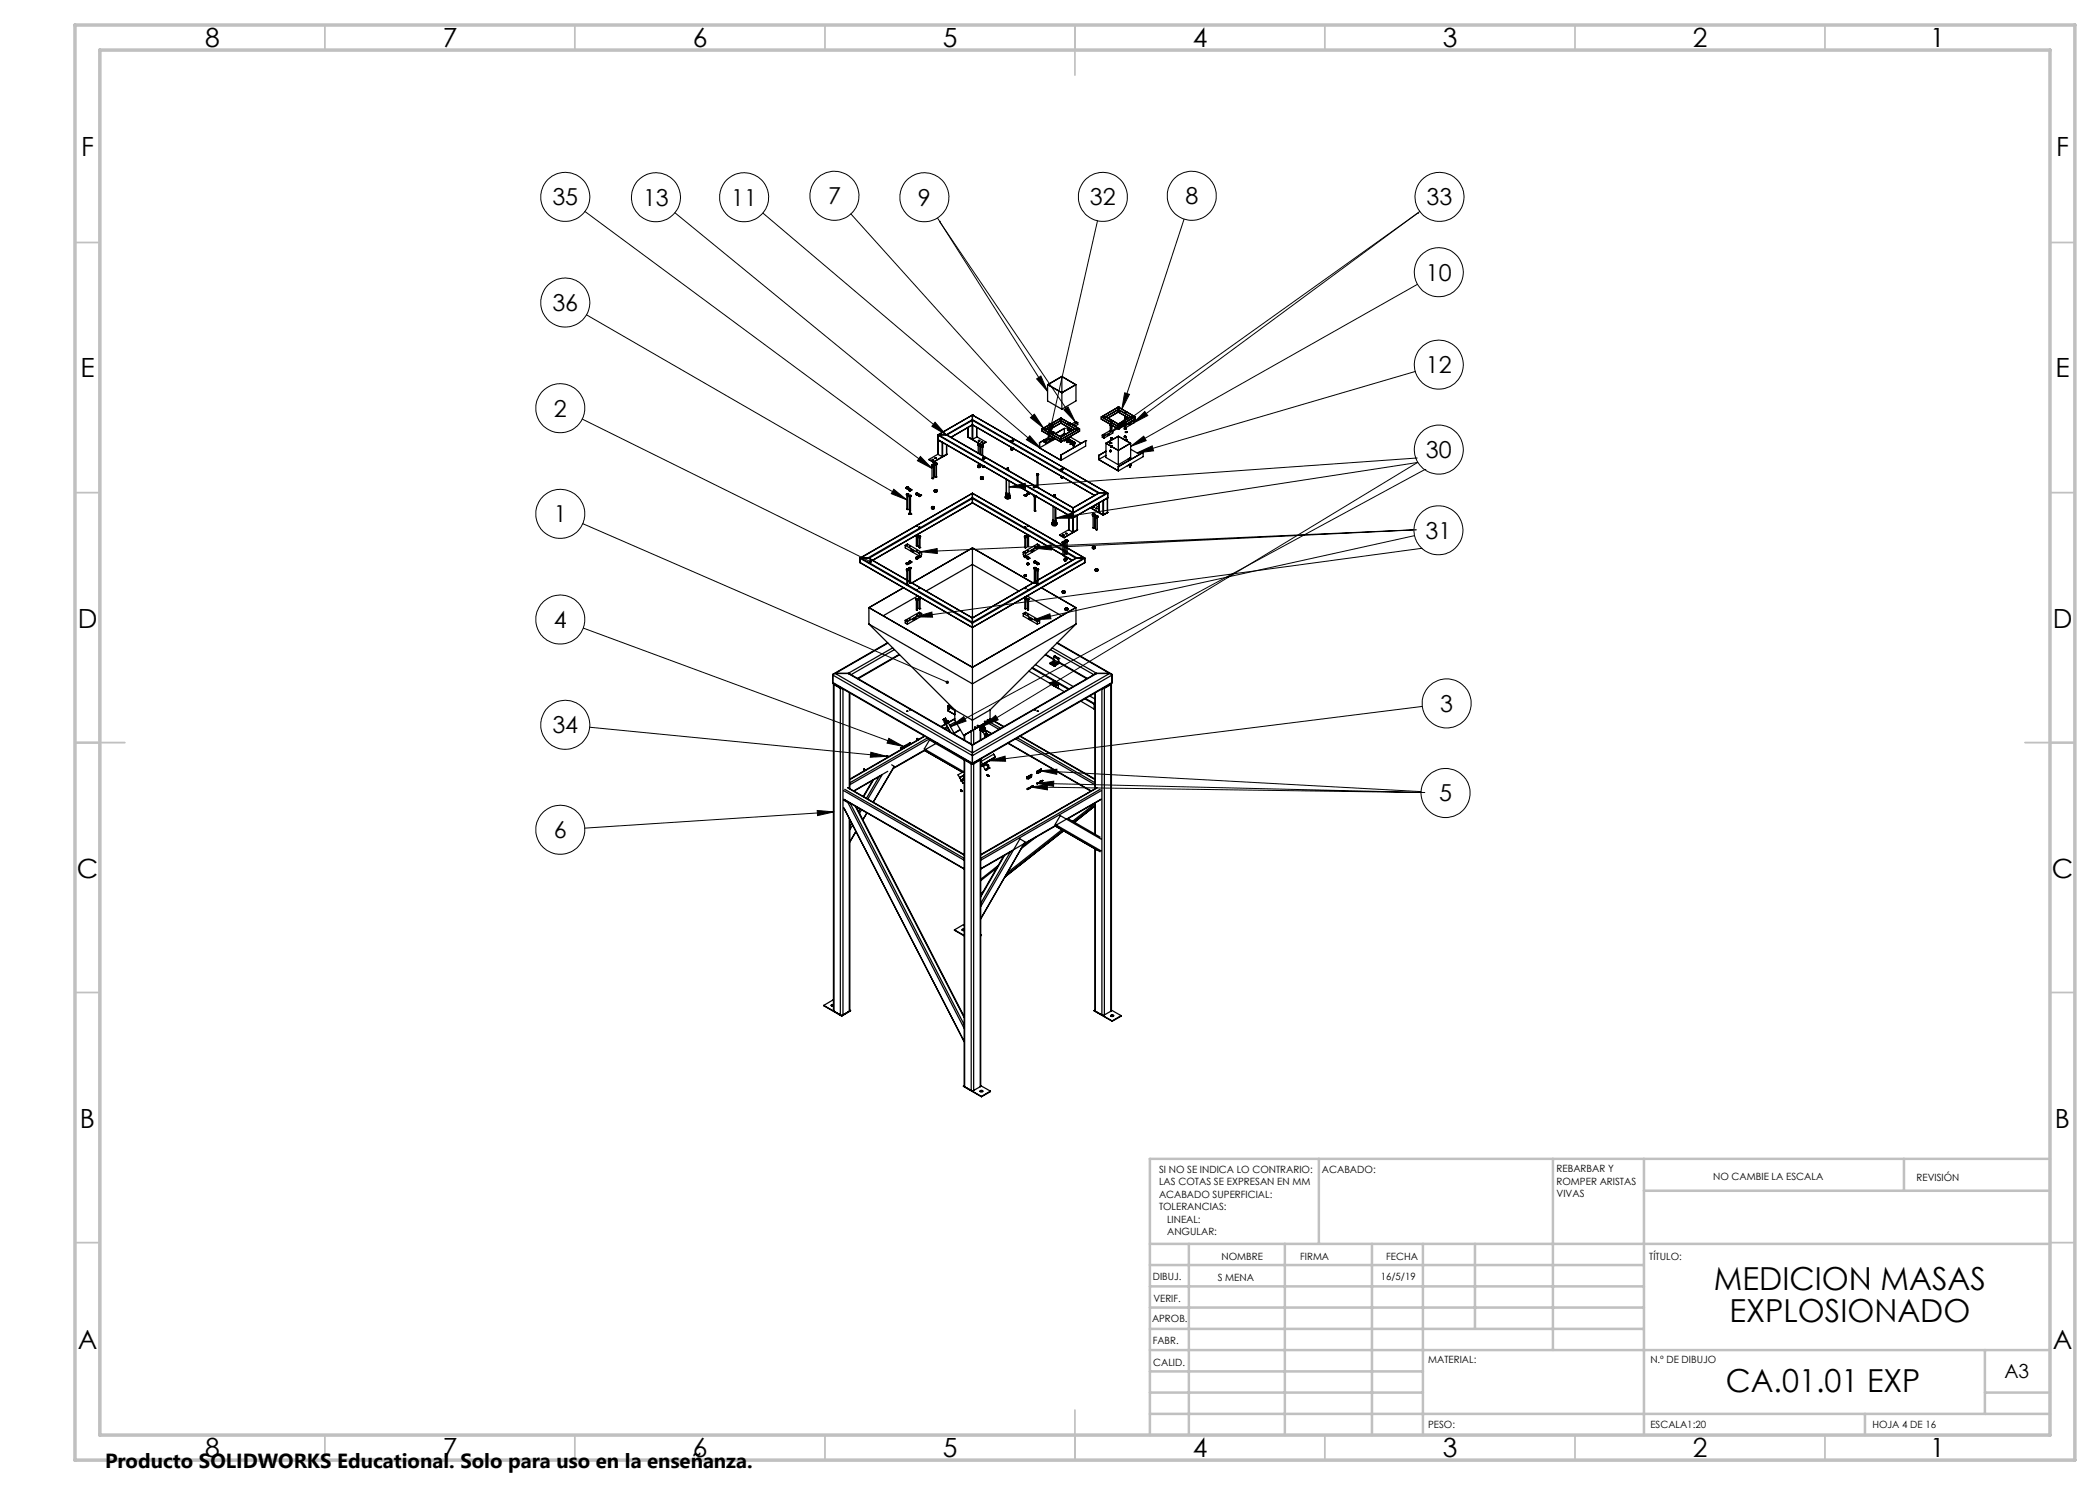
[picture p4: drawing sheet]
<svg xmlns="http://www.w3.org/2000/svg" width="420mm" height="297mm" viewBox="0 0 420 297" stroke-linecap="round" stroke-linejoin="round" font-family="sans-serif">
<defs><g id="words">
<g font-size="6.3">
<text x="342.8" y="258">MEDICION MASAS</text>
<text x="345.9" y="264.3">EXPLOSIONADO</text>
<text x="345.2" y="278.4">CA.01.01 EXP</text>
</g>
<g font-size="5.3">
<text x="41" y="9.5">8</text>
<text x="88.5" y="9.5">7</text>
<text x="138.5" y="9.5">6</text>
<text x="188.5" y="9.5">5</text>
<text x="238.5" y="9.5">4</text>
<text x="288.5" y="9.5">3</text>
<text x="338.5" y="9.5">2</text>
<text x="386" y="9.5">1</text>
<text x="16.2" y="31.3">F</text>
<text x="411.2" y="31.3">F</text>
<text x="16.1" y="75.5">E</text>
<text x="411.1" y="75.5">E</text>
<text x="15.5" y="125.5">D</text>
<text x="410.5" y="125.5">D</text>
<text x="15.4" y="175.5">C</text>
<text x="410.4" y="175.5">C</text>
<text x="16" y="225.5">B</text>
<text x="411" y="225.5">B</text>
<text x="15.5" y="269.8">A</text>
<text x="410.5" y="269.8">A</text>
<text x="41" y="291.5">8</text>
<text x="88.5" y="291.5">7</text>
<text x="138.5" y="291.5">6</text>
<text x="188.5" y="291.5">5</text>
<text x="238.5" y="291.5">4</text>
<text x="288.5" y="291.5">3</text>
<text x="338.5" y="291.5">2</text>
<text x="386" y="291.5">1</text>
</g>
<g font-size="4.7">
<text x="110.5" y="41.1">35</text>
<text x="128.6" y="41.1">13</text>
<text x="146.2" y="41.1">11</text>
<text x="165.6" y="40.9">7</text>
<text x="183.6" y="41.1">9</text>
<text x="218" y="41.1">32</text>
<text x="237.1" y="40.9">8</text>
<text x="285.3" y="41.1">33</text>
<text x="285.2" y="56.1">10</text>
<text x="110.5" y="62.2">36</text>
<text x="285.2" y="74.6">12</text>
<text x="110.8" y="83.3">2</text>
<text x="285.2" y="91.6">30</text>
<text x="110.8" y="104.5">1</text>
<text x="285.1" y="107.7">31</text>
<text x="110.8" y="125.6">4</text>
<text x="288.1" y="142.4">3</text>
<text x="110.5" y="146.6">34</text>
<text x="287.8" y="160.3">5</text>
<text x="110.8" y="167.7">6</text>
</g>
<text font-size="4.1" x="21" y="293.7">Producto SOLIDWORKS Educational. Solo para uso en la enseñanza.</text>
<text font-size="3.9" x="400.9" y="275.5">A3</text>
<g font-size="2">
<text x="231.8" y="234.6">SI NO SE INDICA LO CONTRARIO:</text>
<text x="231.8" y="237.1">LAS COTAS SE EXPRESAN EN MM</text>
<text x="231.8" y="239.6">ACABADO SUPERFICIAL:</text>
<text x="264.4" y="234.6">ACABADO:</text>
<text x="311.3" y="234.5">REBARBAR Y</text>
<text x="311.3" y="237">ROMPER ARISTAS</text>
<text x="311.3" y="239.5">VIVAS</text>
<text x="342.6" y="236">NO CAMBIE LA ESCALA</text>
<text x="383.3" y="236.2">REVISIÓN</text>
<text x="231.8" y="242.1">TOLERANCIAS:</text>
<text x="233.4" y="244.6">LINEAL:</text>
<text x="233.4" y="247.1">ANGULAR:</text>
<text x="244.3" y="252">NOMBRE</text>
<text x="260" y="251.9">FIRMA</text>
<text x="277.2" y="251.9">FECHA</text>
<text x="329.9" y="251.9">TÍTULO:</text>
<text x="230.6" y="256.1">DIBUJ.</text>
<text x="243.5" y="256.1">S MENA</text>
<text x="276.1" y="255.9">16/5/19</text>
<text x="230.7" y="260.3">VERIF.</text>
<text x="230.4" y="264.4">APROB.</text>
<text x="230.5" y="268.8">FABR.</text>
<text x="230.7" y="273.1">CALID.</text>
<text x="285.6" y="272.5">MATERIAL:</text>
<text x="330.1" y="272.5">N.º DE DIBUJO</text>
<text x="285.6" y="285.5">PESO:</text>
<text x="330.1" y="285.6">ESCALA1:20</text>
<text x="374.5" y="285.6">HOJA 4 DE 16</text>
</g>
</g></defs>
<g fill="none" stroke="#000" stroke-width=".2">
<path d="M117 42.3l69.4 51.4M135 42.5l54.2 44.5M152.6 42.6l55.5 47.1M170.2 42.8l38.5 42.8M187.5 43.6l22 34.7M187.9 44.3h.1M187.9 44.3l27.2 40.1M219.5 44.2l-9.9 43.7M236.8 43.8l-12.4 38M283.5 56.9l-57.4 32.4M283.5 42.6h.1M283.5 42.6l-61.2 43.8"/>
<path d="M284 42.3l-57.4 42.4M117.3 63l64.1 37M207.3 75.8l.9-.6 1.3 3.1zM224.9 78.6l1 .3-1.5 2.9zM283.1 74.3l-55.7 16.3M116.5 83.8l57.6 28.5M178.8 97.9l2.6 2.1-3.1-1.3zM184.1 91.3l2.3 2.4-2.9-1.6zM187 84.5l2.2 2.5-2.8-1.7zM201.8 97.4l3.2-.7 .1 1zM206 87.2l2.1 2.5-2.8-1.8zM206.1 83.5l.8-.7 1.8 2.8z"/>
<path d="M209.8 84.6l1 .2-1.2 3.1zM212.8 81.9l.8-.5 1.5 3zM222.3 86.4l2.4-2.4 .6 .8zM226.1 89.3l2.6-2.1 .5 .9zM226.6 84.7l2.4-2.4 .6 .8zM227.4 90.6l3-1.4 .3 1zM283.2 91.6h.1M283.2 91.6l-81.4 5.8M283.3 92.5h.1M283.3 92.5l-72.1 11.1M283.6 92.5l-87 52.7M285 93.9h.1"/>
<path d="M285 93.9l-94.9 51.4M116.6 104.7l72.9 31.8M184.1 110.3l3.3-.6 .1 1zM207 109.6l3.2-.6 .1 1zM211.2 103.6l3.1-1 .2 1zM282.5 106h.1M282.5 106l-98.4 4.3M282.9 107.1l-76.1 16.9M283.1 106h.1M283.1 106l-76.1 3.6M284.3 109.7h.1M284.3 109.7l-101.1 13.7"/>
<path d="M116.7 125.6l64 23.7M183.2 123.4l3.2-1 .1 1zM206.8 124l3.2-1.2 .2 1zM117.9 145.4l59.5 5.9M174.2 150.5l3.2 .8-3.3 .1zM177.8 147.7l2.9 1.6-3.3-.7zM190.1 145.3l2.7-2 .4 .9zM196.6 145.2l2.5-2.1 .5 .9zM197.8 152.1l3.2-.9 .1 1.1zM206.2 157.4l78 1.1M206.2 157.4l3.3-.5v1.1zM207.4 156.7l77.4 1.8"/>
<path d="M207.4 156.7l3.3-.5v1.1zM208.1 154.2l76.1 4.1M208.1 154.2l3.3-.4-.1 1.1zM284.2 158.5h.1M284.5 141.3l-86.7 10.8M284.8 158.5h.1M163.4 162.1l3.4 .3-3.3 .7zM166.8 162.4l-49.9 3.2"/>
<circle cx="113" cy="39.4" r="4.9"/>
<circle cx="131.2" cy="39.5" r="4.9"/>
<circle cx="148.8" cy="39.5" r="4.9"/>
<circle cx="166.9" cy="39.2" r="4.9"/>
<circle cx="184.9" cy="39.5" r="4.9"/>
<circle cx="220.6" cy="39.4" r="4.9"/>
<circle cx="238.3" cy="39.2" r="4.9"/>
<circle cx="287.9" cy="39.4" r="4.9"/>
<circle cx="287.8" cy="54.5" r="4.9"/>
<circle cx="113" cy="60.5" r="4.9"/>
<circle cx="287.8" cy="72.9" r="4.9"/>
<circle cx="112.1" cy="81.6" r="4.9"/>
<circle cx="287.8" cy="89.9" r="4.9"/>
<circle cx="112.1" cy="102.8" r="4.9"/>
<circle cx="287.7" cy="106.1" r="4.9"/>
<circle cx="112.1" cy="123.9" r="4.9"/>
<circle cx="113" cy="145" r="4.9"/>
<circle cx="289.1" cy="158.6" r="4.9"/>
<circle cx="289.3" cy="140.7" r="4.9"/>
<circle cx="112.1" cy="166" r="4.9"/>
</g>
<g fill="none" stroke="#c0c0c0" stroke-width=".35">
<path d="M65 5v5M115 5v5M165 5v5M215 5v10M265 5v5M315 5v5M365 5v5M15 48.5h5M410 48.5h5M15 98.5h5M410 98.5h5M15 148.5h10"/>
<path d="M405 148.5h10M15 198.5h5M410 198.5h5M15 248.5h5M410 248.5h5M65 287v5M115 287v5M165 287v5M215 282v10M265 287v5M315 287v5M365 287v5"/>
</g>
<g fill="none" stroke="#c0c0c0" stroke-width=".5">
<path d="M263.8 231.8v17M310.6 231.8v38.2M328.8 231.8v55.2M328.8 238.2h81.2M380.8 231.8v6.4M410 231.8h-180v55.2M230 248.8h180M230 257.3h98.8M230 253h98.8M237.8 248.8v38.2M257 248.8v38.2M274.4 248.8v38.2"/>
<path d="M284.6 248.8v38.2M295 248.8v17M230 265.8h98.8M230 261.5h98.8M230 278.5h54.6M230 274.3h54.6M230 270h180M397 278.5h13M397 270v12.8M230 282.8h180M373 282.8v4.2"/>
</g>
<path d="M15 5h400v287h-400zM20 10h390v277h-390z" fill="none" stroke="#c0c0c0" stroke-width=".7"/>
<g fill="#000">
<path d="M211.2 103.6l3.1-1 .2 1zM212.8 81.9l.8-.5 1.5 3zM207 109.6l3.2-.6 .1 1zM184.1 110.3l3.3-.6 .1 1zM183.2 123.4l3.2-1 .1 1zM222.3 86.4l2.4-2.4 .6 .8zM201.8 97.4l3.2-.7 .1 1zM190.1 145.3l2.7-2 .4 .9zM206.2 157.4l3.3-.5v1.1zM207.4 156.7l3.3-.5v1.1z"/>
<path d="M189.2 136.2a.34 .34 0 0 0 .1 .5 .34 .34 0 0 0 .5-.1l-.3-.1 .3 .1a.33 .33 0 0 0-.1-.4 .33 .33 0 0 0-.5 0zM173.8 112.1l-.1 .2a.33 .33 0 0 0 .3 .3 .33 .33 0 0 0 .4-.1l-.3-.2 .3 .2a.34 .34 0 0 0-.2-.5 .34 .34 0 0 0-.4 .1zM197.8 152.1l3.2-.9 .1 1.1zM177.8 147.7l2.9 1.6-3.3-.7zM163.4 162.1l3.4 .3-3.3 .7zM206.1 83.5l.8-.7 1.8 2.8zM224.9 78.6l1 .3-1.5 2.9zM227.4 90.6l3-1.4 .3 1zM206.8 124l3.2-1.2 .2 1zM226.6 84.7l2.4-2.4 .6 .8zM209.8 84.6l1 .2-1.2 3.1zM207.3 75.8l.9-.6 1.3 3.1zM226.1 89.3l2.6-2.1 .5 .9zM196.6 145.2l2.5-2.1 .5 .9zM178.8 97.9l2.6 2.1-3.1-1.3zM208.1 154.2l3.3-.4-.1 1.1zM206 87.2l2.1 2.5-2.8-1.8zM187 84.5l2.2 2.5-2.8-1.7zM174.2 150.5l3.2 .8-3.3 .1zM184.1 91.3l2.3 2.4-2.9-1.6z"/>
</g>
<g fill="none" stroke="#000" stroke-width=".25">
<path d="M209.5 76.9v3.3l2.9 1.6M209.5 76.9l2.9 1.7 2.8-1.7M209.6 76.9l2.8-1.6 2.7 1.6-2.7 1.6zM212.4 75.3v6.5M212.4 75.3l-2.9 1.6M212.4 75.3l2.8 1.6M215.2 76.9v3.3l-2.8 1.6M181.3 97.6v.1h.3M181.3 97.6h.1M181.3 97.5v.2h.3M181.3 97.6l.1 .1M181.3 97.5h.1"/>
<path d="M181.3 97.6l.1 .1h.2M181.3 97.4v.1M181.3 98.8v.3h.3v-.3M181.3 97.5l.2 .1M181.3 97.5l.1 .1M181.3 98.8l.1 .2 .2-.2M181.3 98.8h.1M181.4 99.1v2.8h.1v-2.8M181.4 97.7h.2M181.4 97.6v.1M181.4 97.4h-.1M181.4 97.4h.2"/>
<path d="M181.5 97.6h-.1M181.5 97.6h.1M181.5 98.8l-.1 .1M181.5 98.8v.1M181.6 98.8h.1M181.6 97.7h.1M181.6 97.4v.1M181.6 97.6v.1M181.6 97.5l-.1 .1M181.6 97.5v.1M181.6 97.6h.1M181.6 97.5h.1"/>
<path d="M181.7 97.6l-.1 .1M181.8 97.9h.1M181.8 97.9l.3 .1M181.8 98l.1 .2M181.8 97.8v.2h.3M181.8 99.2l.1 .2h.2M181.9 98v-.1l.2 .1M181.9 97.9h.2M181.9 98.1h.1M181.9 99.1l-.1 .1 .2 .1 .1-.2M181.9 99.4v2.8h.2M181.9 98.1v.1"/>
<path d="M181.9 99.2h.1M182 99.1v.1M182 99.2h.1M182 97.9l.1 .1M182 97.9l-.1 .1M182.1 98l-.2-.1 .1-.1 .1 .2M182.1 98h.1M182.1 97.9l-.2 .1M182.1 99.1h.1M182.1 98h-.2a.15 .15 0 0 1 0-.2 .15 .15 0 0 1 .2 0 .15 .15 0 0 1 0 .2M182.1 99.4v2.8M182.1 97.8v.2"/>
<path d="M182.1 98.1l-.2 .1M182.1 98v.1M182.2 98l-.1 .1M182.2 99.2l-.1 .2M182.2 97.9h.1M182.2 97.9l-.1 .1M183.2 98.7h.1M183.2 98.7l.3 .1M183.2 98.8l.1 .2M183.2 98.6v.2h.3M183.3 98.7h.2zM183.3 98.8v.1"/>
<path d="M183.3 98.9v.1M183.3 98.9h.1M183.4 98.7h-.1h.2M183.4 98.7l.1 .1M183.4 98.8h.1M183.5 98.7h-.2l.1 .1M183.5 98.7h.1M183.5 98.7v.3M183.5 98.7l.1 .1M183.5 98.8h.1M183.5 98.6l.1 .2M183.5 99h-.2"/>
<path d="M183.6 98.8a.15 .15 0 0 0-.2-.2 .15 .15 0 0 0-.1 .2h.2M183.6 98.8h.1M183.6 98.8h-.1M183.6 98.7h.1M183.6 98.7v.1M183.6 98.8l-.1 .2M183.7 99l.1 .1 .3-.1M183.7 99h.1M183.7 99.1h.4M183.7 99.1l.2 .2M183.7 99.1h.1M183.8 99l-.1 .1 .2 .1 .2-.2"/>
<path d="M183.8 99l.2 .1zM183.9 99.2h.1M183.9 99.2v.1M184 99l-.2 .1 .2-.1M184 99h.1M184 99l-.2 .1M184.1 99.2l-.2 .1M184.1 99.1v.1M184.1 99.1h.1M184.1 99h-.4M184.1 99h.1M184.1 99l-.1 .2-.3-.2"/>
<path d="M185.8 91.9l.9 .6M185.8 91.9l.9 .5M186.3 93.2h.1M186.3 93.2v.1M186.3 93v.1M186.3 93v.2M186.3 93.1l.2 .1M186.3 93.1l.1 .1M186.3 93.2l.1 .1M186.4 93.2h.1M186.4 93.3h.3M186.4 93.2v.1"/>
<path d="M186.4 91.9h.3l-.1 .1zM186.4 92.9l-.1 .2M186.4 92.9l-.1 .1M186.4 92h.3M186.5 95.7h.1M186.5 95.7h.2M186.5 93.2h.2M186.6 92.9l.2 .1M186.6 92.9h-.2M186.6 93.3h-.2v2.4h.3M186.7 92.4v.1M186.7 93.2v.1"/>
<path d="M186.7 93.3v2.4M186.8 93.1l-.3 .1M186.8 93.1l-.1 .1M186.8 93v.1M186.8 93.2l-.1 .1M186.8 98.1v.2l.2 .1M186.8 98.1l.1 .1M186.8 93.1h.1M186.8 92.7h.1M186.8 92.7l.1 .3M186.8 93.1l-.1 .2M186.9 92.9h.1"/>
<path d="M186.9 92.9v.1M186.9 98v.2M186.9 98l-.1 .1M186.9 92.7l.2 .1M186.9 92.7v.1M186.9 98.2h.3M186.9 98.2h.1M186.9 92.8h.2M186.9 92.6v.1M186.9 93h.3M186.9 92.8l.1 2.5 .2 .1M186.9 92.6l-.1 .1"/>
<path d="M187 91.6h.3M187 91.5l.3 .1-.3 .1zM187 98l.3 .1h-.3zM187 95.4h.2M187 98.2v.2M187.1 97.9l-.2 .1M187.1 97.9l.2 .1M187.1 92.8l.1 .1M187.2 98.2h-.2M187.2 98.2h.1M187.2 92.6l.2 .1M187.2 92.6h-.3"/>
<path d="M187.2 95.4h.1M187.2 92.9v.1M187.3 98l.1 .1M187.3 98h.1M187.3 92.8h-.2M187.3 92.8l-.1 .1M187.3 93l-.1 2.4M187.3 98.4h-.3M187.3 98.2v.2M187.4 98.1l-.2 .1M187.4 98.1l-.1 .1M187.4 92.7l-.1 .1"/>
<path d="M187.4 92.9l-.2 .1M187.4 92.7v.1M187.4 98l-.1 .4M187.4 98v.1M187.4 92.8h-.1M187.4 92.8l-.2 .2M187.6 87.9v.1M187.6 87l27 15.6M187.6 87.9l27 15.6M187.6 87v.9M187.6 88h.1M187.6 90.8v.1"/>
<path d="M187.6 88v2.9M187.6 88l27 15.6M187.6 88l.8 .5M187.6 90.9l.8 .4M187.6 90.8l-1.8 1.1M187.7 87h-.1M187.7 87l26.9 15.5M187.7 87h1.5M188.4 91.3h.1M188.4 88.5h.1M188.4 88.5v2.8M188.5 88.5v2.8"/>
<path d="M189.2 87l17.8 10.2M189.2 87l17.7 10.2M189.3 90.9l-.8 .4M189.3 89v1.9M189.3 90.8v.1M189.3 89l.1 1.9-2.7 1.6M189.3 90.8h.1M189.4 90.8l-2.7 1.6M193.6 87.4l2.7 1.5M193.6 87.4l2.7 1.6M193.6 87.4h.1M193.6 85.5v1.9"/>
<path d="M193.6 87.3v.1M193.6 87.4l.8 .4M194.4 87.8h.2M194.4 85v2.8M194.5 85h.1M194.5 83h.1M194.5 83.9v.2M194.5 84.9v.1M194.5 98.6v.1M194.5 99.5v.2M194.5 83l27 15.6M194.5 84.9l24.4 14.2"/>
<path d="M194.5 83l-6.9 4M194.5 85l-4.3 2.5M194.5 98.7l-11.1 6.4M194.5 98.6l-22.5 13M194.5 98.6l18.1 10.5-6.9-3.9M194.5 83.9l25.4 14.7M194.5 83v.9M194.5 84.1v.9M194.5 98.7v.8M194.5 99.7v.8M194.5 83.9l-5.3 3.1M194.5 83l-6.8 4"/>
<path d="M194.5 99.5l-20.9 12.1M194.5 84.1l25.2 14.5M194.5 84.1l-5.1 2.9M194.5 84.9l-4.3 2.6M194.5 99.7l-20.7 12M194.5 99.5l18.1 10.5M194.5 99.7l18.1 10.4M194.6 85v2.8M195.3 87.4h.1M195.3 85.5v1.9M195.3 87.4l-.7 .4M195.3 87.3l1.9 1.1"/>
<path d="M195.5 93.2v.2l.3 .1M195.5 93.2l.2 .1M195.5 88.8l.1 .1M195.5 88.8l.1 .3M195.6 89h.1M195.6 93.1l.1 .2M195.6 93.1l-.1 .1M195.6 88.9l.2 .1M195.6 88.9v.1M195.6 89v.1M195.6 89h.2M195.6 89.1h.3"/>
<path d="M195.7 88.1l.3 .1zM195.7 93.3h.2M195.7 93.3h.1M195.7 88.7l-.1 .2M195.7 89.1h.2M195.7 88.7l-.2 .1M195.7 89.1v1.5M195.7 88.2h.3M195.7 93.1l.3 .1h-.2zM195.8 93l-.2 .1M195.8 93l.2 .1M195.8 89h.1"/>
<path d="M195.8 88.7h-.1M195.8 93.3v.2M195.9 93.3h-.1M195.9 93.3h.1M195.9 89v.1M196 89.1v1.7M196 93.1l.1 .1M196 93.1h.1M196 88.9l-.2 .1M196 88.9l-.1 .1M196 93.5h-.2M196 88.9h.1"/>
<path d="M196 89l-.1 .1M196 93.3v.2M196.1 93.2l-.2 .1M196.1 93.2l-.1 .1M196.1 89.3h.1M196.1 95.6v.2l.2 .1M196.1 95.6h.1M196.1 93.1l-.1 .4M196.1 93.1v.1M196.1 89.3v.1M196.1 89.1v.1M196.1 88.9h-.1"/>
<path d="M196.1 88.9l-.2 .2M196.1 89.1l.1 .3M196.1 95.5l.1 .1M196.1 95.5v.1M196.1 89.2l.2 .1M196.1 89.2l.1 .1M196.2 89.3h.1M196.2 89.3v1.6M196.2 89.4l.3 .1M196.2 95.6l.2 .1M196.2 95.5h.3zM196.2 95.6l.1 .1"/>
<path d="M196.2 89l-.1 .2M196.2 89.4l.2 .1M196.2 89l-.1 .1M196.3 88.5h.2M196.3 89h.1M196.3 89h-.1M196.3 88.9v.1M196.3 95.7v.2M196.3 95.4l-.2 .1M196.3 95.4h.3M196.3 89.3h.2M196.4 95.7h-.1"/>
<path d="M196.4 95.7h.2M196.4 89l.2 .1M196.4 89h-.2M196.5 89.3v.2M196.5 93.2h.1M196.5 93.2l.2 .1M196.5 93.3l.1 .1M196.5 91.6h.1M196.5 91.6l.2 .1h-.2zM196.5 91.6l.1 .2 .1-.2M196.5 89.4v1.7M196.6 93.2l.1 .1"/>
<path d="M196.6 95.8l-.3 .1M196.6 95.4v.2M196.6 95.4v.1M196.6 89.2l-.3 .1M196.6 89.2l-.1 .1M196.6 95.7v.1M196.6 93.3h.1M196.6 91.7h.1M196.6 95.6l-.2 .1M196.6 95.6v.1M196.6 89.1v.1M196.6 89.4h-.1"/>
<path d="M196.6 91.6v.1M196.6 93.3v.1M196.6 95.5v.3M196.6 95.5v.1M196.6 89.2h.1M196.6 89.2l-.1 .3M196.7 93.3h.1M196.7 91.7h.1M196.7 93.2h.1M196.7 93.2v.1M196.7 91.5v.1M196.7 91.7h-.1"/>
<path d="M196.7 91.5l.3 .1zM196.7 91.5v.1h.3l-.1-.1M196.7 93.4h-.1M196.7 93.3v.1M196.8 93.3l-.1 .1M196.8 93.3h-.1M196.8 93.3h.1M196.8 91.5h.1M196.8 91.5h.1l-.3 .1M196.8 91.5l.1 .1M197 91.5l-.3 .4-.2-.2M197.2 88.4l-.9 .5"/>
<path d="M197.2 88.4l-.9 .6M201 99.4v.2l.4 .2M201 99.4h.2M201.1 99.2l.1 .2M201.1 99.2l-.1 .2M201.2 99.1l-.1 .1M201.2 98.8v.2l.3 .2v.1M201.2 99.4l.5 .1M201.2 99.4l.2 .2M201.2 99.1h.1M201.3 95.9v2.9M201.3 98.6a.3 .3 0 0 0 .3 .4 .3 .3 0 0 0 .3-.4h-.1"/>
<path d="M201.3 98.6h.1M201.3 99.1l.1 .3h.2l.3-.1M201.3 99.3l.1 .1M201.3 99.2l.1 .1zM201.4 98.8h.4M201.4 99.3h.1M201.4 99.6v.2M201.5 93.6l.1 .1M201.5 93.6h.1M201.5 93.7v.3M201.5 99.3v.1M201.6 93.6v.1"/>
<path d="M201.6 93.6h.1M201.6 93.7h.1M201.6 94.1h.1M201.6 94h.1M201.6 93.7v.3M201.6 94v.1M201.7 99.5l-.3 .1M201.7 99.5h.2M201.8 96.2v2.6l-.2 .1-.3-.1M201.8 99.3h.1M201.9 99.1l.1 .2M201.9 99.1l.2 .1"/>
<path d="M201.9 99.3h-.4M201.9 99.1v.2M201.9 99.7l-.5 .1M201.9 98.8v.3M201.9 99.5v.2M202 99.3l-.3 .2M202 99.3l-.1 .2M202.1 99.2l-.2 .5M202.1 99.2l-.1 .1M202.2 89.8h.1M202.2 89.8l.3 .1M202.2 89.8l.1 .2"/>
<path d="M202.3 89.7l-.1 .1h.3M202.3 89.8h.1M202.3 88.2l-.1 .1h.3l-.1-.1M202.3 89.9h.1M202.3 89.5v.3M202.3 88.2l.1 .1M202.3 88.2h.1M202.3 89.9v.1M202.4 89.8h.1M202.4 88.1v.1M202.4 89.6v.2M202.4 88.2v.1"/>
<path d="M202.4 89.9h.1M202.5 89.8v.1M202.5 89.8h.1M202.5 89.9h.1M202.5 89.6l-.1 .1h.3M202.5 88l.2 .1-.2 .1zM202.5 90h-.2M202.5 89.8v.2M202.5 89.6l.1 .1M202.5 89.7h.1M202.5 89.6v.1M202.5 88.1h.1"/>
<path d="M202.5 89.8h.2M202.6 88.1h.1M202.6 89.7h.1M202.7 89.7h-.3l.1 .1M202.7 89.7h.1M202.7 89.7l-.2 .1M202.7 89.8l-.2 .1M202.7 89.7v.1M202.7 88.1v.2l-.2-.1v.2h-.3v-.2M204.9 99l.3-.1v.2M204.9 99l.3 .2M204.9 99l.3 .1"/>
<path d="M204.9 99v.1h.3M205.1 99.1h.1M205.1 99.1l-.2-.1 .3 .1M205.2 99.1h.1M205.2 99.1l-.3-.1 .2 .1M205.2 99v.1M205.2 99.1v.1M205.3 99l-.1 .1M205.4 98.7h.1M205.4 98.7l.3 .1M205.4 98.6v.2h.3M205.7 98.8h.1"/>
<path d="M205.7 98.7h-.2l.2 .1M205.7 98.7v.1M205.7 98.7h-.2h.2v.1M205.7 98.8v-.2l-.3 .1 .3 .1M205.7 98.6v.2M205.8 98.7h.1M205.8 98.7l-.1 .1M206.7 99v.1M206.7 97.4v.1h.3M206.7 99h.1M206.7 97.3h.1M206.7 97.3v.1h.2v-.1"/>
<path d="M206.7 99.1l.1 .1M206.8 97.4h.1M206.8 97.3h.1M206.8 99.1v.1M206.8 97.3v.1M206.8 99.1l.3 .1M206.9 99.1l-.1 .1M206.9 99.4v2.8h.1M206.9 97.3v.1M206.9 99.1h.1M206.9 97.3h.1M206.9 99.1v.1"/>
<path d="M206.9 99.2h.1M206.9 97.2h.1M206.9 97.2v.1h.2M207 97.4l.2-.1 7.4 4.3M207 97.3h.1M207 99.2h.1M207 97.2v.1M207 97.4v.1M207 97.2h.1M207.1 97.2v.1M207.1 99.4l-.1 2.8M207.1 97.2h.1"/>
<path d="M207.1 99.2l-.3-.1v.3h.3M207.2 99.3l-.1 .1M207.3 94.9l.1 .2h.3v-.2M207.4 94.8h.1M207.4 94.8v.2l.3-.1-.1-.1M207.4 95.1v2.3M207.4 94.9h.1M207.5 94.9h.1M207.5 94.8l-.1 .1M207.5 94.8v.1M207.5 94.8h.1M207.6 94.8v.1"/>
<path d="M207.6 94.8l-.1 .1M207.6 97.5h.1M207.6 95.1v2.4M207.9 88.5h.1M207.9 88.5v1.1l4.3 2.5M207.9 88.5v1.1M207.9 89.6l4.3 2.4v-1M208.5 86.3l3.7 2.1M208.5 85.8l3.7 2.1M208.5 85.8v.5M208.5 85.8h.1M208.5 85.8h.8"/>
<path d="M208.8 88v.4l.4 .2M208.8 88l.4 .2M208.8 88l-.9 .5M209 88l.1 .1zM209.2 88.2v.4M209.2 87.9h.1zM209.3 85.8h.1M209.3 85.8l1.2 .7M209.9 87.9l.1 .1M209.9 87.8l.2-.1a.15 .15 0 0 1 0 .3 .15 .15 0 0 1-.2-.1zM210.1 87.2l-1.3 .8M210.3 86.6l.1 .1 .1-.1"/>
<path d="M210.3 86.6h.1M210.4 88h.1M210.4 87.9h.1M210.4 86.6h.1M210.4 87.9v.1l.1-.1M210.4 86.6l.1 .1M210.5 86.6h.1M210.5 86.5v.1M210.5 87.4l-1.3 .8M210.5 86.6v.1M210.5 86.5h.3zM210.5 86.5l.1 .1 .1-.1"/>
<path d="M210.5 86.5h.1M210.6 87.8h.1M210.6 87.8l-.1 .1M210.6 87.9h.1M210.6 86.5h.1M210.7 86.5h.1M210.7 87.9h.1M210.7 87.8h.1M210.7 87.8l-.2 .1M210.7 87.7v.1M210.8 87.7l-.1 .1M210.8 87.7h.1"/>
<path d="M210.8 86.5l-.3 .3h-.2v-.2M210.8 99v.4M210.8 86.6l1.4 .8M210.8 99h.1M210.8 99v.1M210.9 87.6l-1.7 1M210.9 99.1h-.1M210.9 99v.1M210.9 99h.1M211 99.4h.1M211 99l-.2 .1M211 99v.4"/>
<path d="M211.1 87.8l-3.2 1.8M212.2 87.9h.1M212.2 88.4h.1M212.2 87.4h.1M212.2 84.1h.1M212.2 84.6h.1M212.2 83.6h.1M212.2 83.6l1.6 1M212.2 84.6l2.4 1.4-2.4-1.4M212.2 83.6l-3.7 2.2M212.2 84.6l-2.4 1.4 2.4-1.4M212.2 83.6v.5"/>
<path d="M212.2 84.1v.5M212.2 87.4v.5M212.2 87.9v.5M212.2 84.1l-2.9 1.7M212.2 91h.1M212.2 84.1l1.3 .8M212.2 84.1l2.8 1.7M212.2 91v1.1M212.2 95.4h.1M212.2 95.4l.3 .1M212.2 93.8l.1 .2h.2v-.2M212.2 95.4l.1 .2"/>
<path d="M212.2 95.5h.1M212.3 93.8h.1M212.3 95.4l.2 .1M212.3 95.4h.1M212.3 93.8v.1h.2M212.3 95.5h.1M212.3 95.6h.2M212.3 95.5v.1M212.4 93.8h.1M212.4 93.8h-.1M212.4 95.4h.1M212.4 93.7l-.1 .1"/>
<path d="M212.4 95.4l.1 .1M212.5 93.8h.1M212.5 95.5h.1M212.5 95.4h-.1M212.5 93.8v.1M212.5 95.4h.1M212.5 93.6l.2 .1-.2 .1zM212.5 93.6l-.1 .1 .3 .1M212.5 87.1v.1M212.5 95.4v.2M212.5 95.5h-.2M212.5 93.7h.1"/>
<path d="M212.5 95.5v.1M212.5 95.5h.2M212.5 87.1h.1M212.6 93.7h.1M212.6 93.7h-.1M212.7 93.6v.2M212.7 93.7v.2h-.2M212.8 88.1h.2zM212.8 88.1h.2M212.8 88.1h.1M212.9 85.7h.1M212.9 85.7v1"/>
<path d="M212.9 86.7l-1 .6M212.9 86.7l.2 .2M212.9 85.7l-1.8 1M213 87.9h-.1M213.1 87.9l.1 .1zM213.2 88h.1M213.2 87.8h.1M213.3 87.9l-.1-.1-.2 .2M213.3 87.9l-.1 .1M213.3 87.8v.1M213.3 87.9v.1M213.3 88l.1 .1"/>
<path d="M213.3 87.7v.1M213.3 87.9l.1 .1M213.3 87.8h.1M213.4 88.1h.2M213.4 87.7l-.1 .2M213.4 88.4l.2 .1zM213.4 88.1h.1M213.4 88.4h.2M213.4 88.4h.1M213.4 85.3v.5l.4 .1M213.4 88v.1M213.5 87.7h.1"/>
<path d="M213.5 87.8h.1M213.5 87.9l-.1 .1M213.5 87.7l.1 .1M213.5 87.7v.1M213.5 87.7l.2 .1M213.5 88h.1M213.5 85.8l.2 .1M213.5 85.9h.1M213.5 87.7l.2 .1-.2 .1 .2-.1M213.5 84.8v.1M213.6 88.1h.1M213.6 88.2h.2l-.1 .2"/>
<path d="M213.6 84.7h.1M213.6 86h.1M213.6 84.7h.2l-.2 .1zM213.6 84.7v.1h.2v-.1M213.6 86v.1l.1-.1M213.6 88h.1M213.6 88.1h-.1M213.6 88v.1M213.6 85.9h.1M213.6 86.1h.1M213.6 84.8h.1M213.6 88.1v.1"/>
<path d="M213.6 85.9v.1M213.7 85.9l-.2-.1 .1 .2M213.7 84.7l-.1 .1M213.7 88h.1M213.7 88l-.1 .1M213.7 87.9l-.1 .2M213.7 87.8h.1M213.7 84.7h.1M213.7 84.9l1.4 .9M213.7 88l.2 .1M213.7 86.1h.1M213.7 88.3l.2 .1z"/>
<path d="M213.7 84.6l-.1 .2M213.7 87.8v.2M213.7 87.8l.9 .6M213.7 87.9l-.2 .1M213.8 84.7h.1M213.8 88h.2v.3M213.8 86h-.2M213.8 88l.1 .1M213.8 88h-.1M213.8 87.8l-.3-.1-.1 .3M213.8 85.5v.5M213.8 87.8h-.1"/>
<path d="M213.8 87.8l1.2 .7M213.8 86h.1M213.8 84.8l-.1 .1h-.2M213.8 84.6v.1h.2v-.1M213.8 88h.1M213.9 86h.1M213.9 85.9h.1M213.9 84.7h.1M213.9 88.1v.1M213.9 88.1v.2M213.9 88.4h.1M213.9 85.9l-.1 .1"/>
<path d="M213.9 88l.1 .1M213.9 88.3v.1M213.9 84.6h.1M213.9 84.6v.1M213.9 88h-.1M213.9 88.2v.1M213.9 88.4l.2 .1M213.9 88.3l.1 .1M214 86h.1M214 88.4h.1M214 85.9l-.2 .1M214 88.3v.1"/>
<path d="M214 87.3l2.2 1.3M214 84.6l-.1 .1M214 88.4l.2 .1M214 88.1v.2M214 88.4l.1 .1M214 85.8v.1M214 88.1l-.1 .1M214 88.3l-.1 .1M214 88.5l.3-.1 .1 .2M214 84.6v.2h-.2M214 84.7l1.9 1.1M214.1 88.8h.1"/>
<path d="M214.1 85.8l-.1 .1M214.1 85.8h.1M214.1 88.8h-.1M214.1 88.4v.1M214.1 85.8l-.3 .1M214.2 88.5h.1M214.2 88.4h.1M214.2 88.4v.1M214.3 88.4h.1M214.3 88.4l-.1 .1M214.3 88.6l.1 .1zM214.3 88.3h.3v.3"/>
<path d="M214.4 88.6l-.2 .1M214.4 88.4l.1 .1M214.4 88.4l.1 .2M214.4 88.6h.1M214.4 88.7h.1M214.5 88.3l.1 .2M214.5 88.6l-.1 .1M214.5 88.6v.1M214.5 88.3l-.3 .1M214.5 88.3l-.2 .1M214.5 88.5v.1M214.5 88.7l.1 .1"/>
<path d="M214.5 88.7l.2 .1M214.6 88.5v.1M214.6 88.6v.1M214.6 88.5h-.1M214.6 88.6l-.1 .1M214.6 88.8h.2M214.6 89.1h.2M214.6 88.8h.1M214.6 89.1h.1M214.7 88.4h.1M214.7 88.7l.3-.2-.3 .3zM214.7 88.3l-.1 .4"/>
<path d="M214.7 88.3l-.1 .1M214.7 88.6l-.1 .1M214.7 88.5h.1M214.7 85.1l.1 .1M214.7 88.4v.1M214.7 88.4l.2 .1M214.7 88.4l.1 .1M214.7 88.4l.2 .1-.2 .1M214.8 88.8h.1M214.8 88.7h.1M214.8 88.8h-.2M214.8 88.7v.1"/>
<path d="M214.9 88.6l-.1 .2M214.9 88.5l-.2 .1M214.9 88.5h.1M215 84.6h.1zM215 85.8h.1M215 85.8l-2.8 1.6M215.1 85.8h.7M215.1 85.8l-2.9 1.6M215.2 84.5h.1M215.5 84.5l-.3-.2-.9 .5M215.5 84.5l-.9 .6M215.5 84.5v.4l-.5 .3"/>
<path d="M215.8 85.8h.1M215.8 85.8l-3.6 2.1M215.9 86.3l-3.7 2.1M215.9 86.2v.1M215.9 85.8l-3.7 2.1M215.9 85.8v.4M215.9 86.2l-3.7 2.2M217.1 88.2h.1M217.1 88.2v1l-4.9 2.9M217.1 88.2l-4.9 2.8M219.7 91.1h.1M219.7 91.1v.8l4 2.3"/>
<path d="M219.8 98.6l-5.2 3M219.9 98.6h-.1M219.9 98.6l-5.3 3M219.9 98.6h1.5M220.3 83.8l3.4 2M220.3 83.4l3.4 1.9M220.3 83.4v.4M220.3 83.4h.1M220.3 83.4h.8M220.5 87v.5l.3 .1M220.5 87l.3 .2M220.7 87.1h.1z"/>
<path d="M220.8 87.2v.4M220.9 86.9l.1 .1zM221.1 83.4h.1M221.1 83.4l2.6 1.4M221.2 83.4l2.5 1.4M221.2 91.1l-1.5 .8 4 2.3M221.2 90.3l-1.5 .8M221.2 88.6v2.9l2.5 1.5M221.2 88.6l1 .6M221.4 98.6h.1M221.4 98.6l-6.8 3.9M221.5 99.7l-.8 .4"/>
<path d="M221.5 99.7v2.8M221.5 99.6v.1M221.5 99.6v2.9M221.5 99.6l-6.9 4M221.5 99.6h.1M221.5 86.9l.2-.1a.16 .16 0 0 1 .1 .2 .16 .16 0 0 1-.3 0zM221.5 98.6l-6.9 4M221.5 98.6v1M221.5 99.6l-6.9 3.9M221.5 86.9l.2 .1M221.9 88.6h.1M221.9 88.6h.3"/>
<path d="M221.9 88.6l.2 .1 .1-.1M221.9 90.2l.2 .1M221.9 90.2h.1M222 88.5v.2l.2-.1-.2-.1M222 88.5h.1M222 90.1v.1M222 84.9v.2l.2-.1M222 88.5v.1M222 90.1l-.1 .1M222 88.6h.1M222 90.2h.1M222 84.8l.2 .1z"/>
<path d="M222 86.3h.1M222 88.5l.2 .1h-.2M222 84.2l.1 .1zM222 84.3h.1M222 90.1l.1 .1zM222 84.9h.1M222 85.1v1.2l.2-.1v-1.1M222 86.1l-1.5 .9M222.1 86.3h.1M222.1 90.2h.1M222.1 90.1h-.1M222.1 90.1h.1"/>
<path d="M222.1 90.1v.1zM222.1 90.2v.1M222.1 87.7l.4 .1zM222.1 89.3l.2 .2M222.1 89.3h.1M222.2 87.7h.3l-.2 .1zM222.2 90.1v.1M222.2 90.1h.1M222.2 89.2v.1M222.2 89.2l-.1 .1M222.2 85.1h.1M222.2 87.6h.1"/>
<path d="M222.2 90.3h-.1M222.2 90.2h-.1M222.2 90.2h.1M222.2 90.3h.1M222.2 89.3h.2M222.2 89.3l.1 .1M222.2 89.2h.1M222.2 85.1v.1l.2-.1M222.2 90.2v.1M222.2 87.7h.1M222.2 87.6v.1M222.2 88.6h.1"/>
<path d="M222.2 87.7h.2M222.2 84.1h.2zM222.2 84.1h.2M222.2 89.2l.2 .1zM222.2 85.2h.1M222.2 85h.1M222.2 85.3v.8M222.2 90.1v.2M222.2 86h.1M222.2 85.2h.2M222.3 89.2h-.1M222.3 89.2h.1"/>
<path d="M222.3 85.1v.1M222.3 89.4v.1M222.3 85.1l-.1 .1M222.3 85.1h.1M222.3 85.2h.1M222.4 84.1h.1M222.4 89.3l-.1 .1M222.4 89.3h.1M222.4 85.1l-.2 .1M222.4 85.1v.1M222.4 85.1h.1M222.4 89.2v.1"/>
<path d="M222.4 89.2h.1M222.4 85.3v.8M222.4 86.1l.2 .1M222.4 89.4l-.1 .1M222.4 89.4h.1M222.5 85.2l-.1 .1h-.2M222.5 89.2l-.1 .2M222.5 89.4h-.1M222.5 89.2l-.1 .1M222.6 86.2l-1.8 1M222.6 86.2v.4l-1.8 1M223.7 85.3h.1"/>
<path d="M223.7 85.8h.1M223.7 84.8h.1M223.7 81.4h.1M223.7 81.9h.1M223.7 82.4h.1M223.7 93.3h.1M223.7 81.4l3.3 2M223.7 82.4l2 1.2M223.7 81.4l-3.4 2M223.7 82.4l-2.1 1.2M223.7 81.4v.5M223.7 81.9v.5"/>
<path d="M223.7 84.8v.5M223.7 85.3v.5M223.7 87.3v5.7M223.7 93.3v.9M223.7 81.9l2.5 1.5M223.7 81.9l-2.6 1.5M223.7 87.3l2.4 1.3-2.4 1.5-1.2-.7M223.7 87.3l-2.5 1.3 1 .6M223.7 87.2l-2.5 1.4M223.7 87.2l2.4 1.4M223.7 81.9l2.4 1.5M223.7 81.9l-2.5 1.5"/>
<path d="M224.8 85.2v.1l.3 .2M224.9 85.8h.3zM224.9 87.3v.2M224.9 87.3v.1M224.9 85.7h.1M224.9 87.2v.1M224.9 87.3h.1M224.9 87.2h.1M224.9 85.7l.3 .1-.3-.1M224.9 87.4h.2M224.9 87.4h.1M224.9 87.5h.1"/>
<path d="M224.9 83.2v.8M224.9 85.7l.1 .1M225 85.7l.1 .1zM225 85.7l.1 .1h-.1M225 85.8h.1M225 82.5l.1 .1zM225 82.6h.1M225 87.3h.1zM225 87.4v.1M225 85.1h.1M225 87.2l-.1 .1M225 87.2h.1"/>
<path d="M225.1 85h-.1M225.1 86.4l.3 .1zM225.1 88h.1M225.1 87.4h-.1M225.1 87.4h.1M225.1 86.4h.1M225.1 87.9v.1M225.1 87.2v.1M225.1 87.2l.1 .1M225.1 83.3v.7M225.1 85.1v.4M225.1 83.4h.1"/>
<path d="M225.1 86.3l.3 .1-.2 .1-.1-.1M225.1 86.3h.1M225.1 88h.2M225.1 87.5h-.1M225.1 87.3v.1M225.1 83.4l.3 .1h-.2zM225.1 83.4l.1 .1 .1-.1M225.1 83.6v.3M225.1 86.3v.1M225.1 87.4v.1M225.1 86.3l.1 .1M225.2 86.4h.1"/>
<path d="M225.2 82.4h.1zM225.2 82.4h.1M225.2 87.9l.1 .1zM225.2 87.3l-.1 .2M225.2 83.5h.1M225.2 88v.1M225.2 86.4h-.1M225.2 87.3h-.1M225.2 87.9h-.1M225.2 87.9h.1M225.2 88h.1M225.3 84.8l-.1 .1"/>
<path d="M225.3 82.4h.1M225.3 88h-.1M225.3 83.4l-.1 .1M225.3 88h.1M225.3 83.4v.1M225.3 83.4h.1M225.3 87.9l.1 .1M225.3 87.9h.1M225.3 83.6v.3M225.4 88.1l-.2 .1M225.4 88h-.1M225.4 88h.1"/>
<path d="M225.4 88.1h.1M225.4 83.5l-.1 .1h-.2M225.4 88v.1M225.4 87.9v.2M225.4 87.9v.1M225.5 93.1v.1M225.7 91.8h.1M225.8 93l.1 .2h.2l.1-.2M225.8 91.8h.1M225.8 93l.2 .2 .2-.2M225.8 84.8l.2 .1M225.8 92.9l.1 .1"/>
<path d="M225.9 93h-.1M225.9 93h.1M225.9 93v.1h.2v-.1M225.9 93.2l.1 .3 .1-.1v-.2M225.9 84.7l.2-.1a.17 .17 0 0 1 0 .3 .17 .17 0 0 1-.3-.1zM226 93h.1M226 92.9v.1M226.1 92.8h.1M226.1 93h.1M226.1 83.4h.1M226.1 91.6l-.1 .1M226.1 83.4l-2.4 1.4"/>
<path d="M226.1 83.4h.9M226.1 89.8l1.8 1.1M226.1 88.6l-2.4 1.5-1.3-.7M226.1 88.6v2.9l-2.4 1.5M226.1 92.8v.2M226.2 92.8h-.1M226.2 92.7v.1M226.2 92.8l-.1 .2M226.4 84.2h.1M226.7 84.1h-.1M226.7 84l.2 .1M226.9 84.1l-1.8 1"/>
<path d="M226.9 84.1v.4l-1.8 1M227 83.4h.1M227 83.4l-3.3 1.9M227 83.9l-3.3 1.9M227 83.4v.5M228.6 90.5l-4.9 2.8M228.6 90.5v.8l-4.9 2.9M172 112.5h.1M172 112.5l22.5 13M172 111.7l22.5 12.9M172 111.7v.8M172.2 111.6l-.2 .1"/>
<path d="M172.2 111.6h1.4M172.2 111.6l9.2 5.3M173.6 111.6h.1M173.6 111.6l7.8 4.4M173.7 111.6l7.7 4.4M180.7 117.5l-6.9 4M181 109.1v.5l2.8 1.6v.2l.2-.1M181 109.1l2.9 1.6M181 109.1l.5-.3 2.8 1.7M181.3 112.6l.2-.1 .1 .2M181.3 112.7l.3 .1M181.3 112.7l.1 .2"/>
<path d="M181.3 112.6l.3 .1M181.3 112.6v.1M181.3 112.6v.1h.3M181.3 113.9v.2h.3M181.4 109l.1 .1zM181.4 113.8l.2 .1-.2 .1zM181.4 116.9h.1M181.4 113.8h-.1M181.4 114.1v2.8M181.4 101.9h.1M181.4 112.8v.1M181.4 113.9h.1"/>
<path d="M181.4 113.8v.1M181.4 113.8h.1M181.5 116.9l1.8 1.1M181.5 113.8l-.1 .1M181.5 112.7h.1M181.5 112.7h-.2h.2M181.5 112.6l-.1 .1M181.5 114.1v2.8M181.5 112.7l.1 .1M181.5 116.9h.1M181.6 112.7h.1M181.6 112.7l-.3-.1 .2 .1"/>
<path d="M181.6 113.8v.2l-.3-.1v-.1M181.6 112.8h.1M181.6 112.6v.1M181.6 112.9h-.2M181.6 112.7v.1M181.6 112.8v.1M181.6 113.9v.2M181.7 112.7h-.1M181.7 112.6v.1M181.8 112.4h.1M181.8 102.8h.3M181.8 112.4l.1 .1h.2"/>
<path d="M181.8 112.4l.2 .2M181.8 102.7v.1M181.8 102.6v.2h.3M181.8 112.3v.1h.3M181.8 113.6l.1 .2h.2M181.9 112.4v-.1l.2 .1M181.9 112.4h.2M181.9 113.5v.2h.2M181.9 113.8v2.8h.2M181.9 116.3l-.4-.2 .4 .2M181.9 116.6h.1M181.9 102.2h.1"/>
<path d="M181.9 113.6h.1M182 112.5h.1M182 113.6h.1M182 113.5v.1M182 112.5v.1M182 113.5l-.1 .1M182 112.3l-.1 .1M182 112.3l-.1 .1h.2M182 112.3l.1 .1M182 116.6h.1M182 102.2h.1M182.1 102.8l-.2-.1 .2 .1"/>
<path d="M182.1 102.8h.1M182.1 112.4h.1M182.1 113.5h.1M182.1 102.7h-.2l.2 .1M182.1 112.4l-.2 .1a.15 .15 0 0 1 0-.2 .15 .15 0 0 1 .2-.1 .15 .15 0 0 1 0 .2M182.1 113.5v.2M182.1 113.8v2.8M182.1 116.4l12.4 7.2M182.1 102.6v.2M182.1 102.8a.15 .15 0 0 0-.1-.2 .15 .15 0 0 0-.1 .2h.2M182.1 112.3v.1M182.1 112.6h-.1"/>
<path d="M182.1 112.4v.2M182.2 112.5h.1M182.2 112.5l-.1 .1M182.2 113.6l-.1 .2M182.2 112.4h.1M182.2 102.8h-.1M182.2 112.4l-.1 .1M182.2 109.9a.41 .41 0 0 1 .4 .6l-.3-.3zM182.2 102.7v.1M182.7 110.2l-.2 .1M183.2 111.5l.2-.1 .2 .1M183.2 111.5l.1 .2h.2v-.1"/>
<path d="M183.2 111.5l.3 .1M183.2 111.8h.2M183.2 111.7h.1M183.2 111.6v.2M183.2 119.8v.2h.3M183.2 111.7v.1M183.2 111.4l.1 .3h.2M183.2 107.1h.3zM183.2 119.8h.4l-.3 .1zM183.3 111.5h.2M183.3 118h.1M183.3 118l.2-.1-.1 .1"/>
<path d="M183.3 118h.2M183.3 111.6h.2M183.3 107.2v2h.1M183.3 119.8v.1h.2v-.1M183.3 105.2l-11.1 6.4M183.3 119.7v.1M183.3 111.6v-.1l.2 .1M183.3 111.6h.1M183.3 107h.1M183.3 109.2h.1M183.3 111.7h.1M183.3 119.8h.1"/>
<path d="M183.4 105.1l.1 .1h-.2M183.4 105.1l-.1 .1M183.4 105.1l.1 .1M183.4 111.7h.1M183.4 107h.1M183.4 118l11.1 6.5M183.4 111.7v.1M183.4 119.8h.1M183.4 119.8v.1M183.4 111.5l-.1 .1M183.4 109.2h.1M183.4 111.6l-.1-.1 .2 .1"/>
<path d="M183.4 111.6h.1M183.5 111.6v.1M183.5 111.6h.1M183.5 106.9v.2M183.5 107.2l-.1 2M183.5 106.9h.1M183.5 119.7v.1M183.5 111.4l.1 .2M183.5 111.7h.1M183.6 111.6l-.2 .2M183.6 107l-.2 .2-.2-.1M183.6 119.8l-.1 .2"/>
<path d="M183.6 119.2l-7 4M183.6 111.5l-.1 .2M183.6 111.5l-.1 .1M183.7 111.2l.3-.1v.2M183.7 111.3l.3 .1M183.7 111.2l.3 .1M183.7 111.2v.1M183.7 111.4h.1M183.7 119.5l.1 .3 .3-.1v-.2M183.7 107.3l.2 .3 .2-.1v-.2M183.7 111.3l.1 .2M183.8 111.5h.2"/>
<path d="M183.8 111.4h.1M183.8 111.4v.1M183.8 107.2l.3 .1-.2 .1zM183.8 119.4h.1M183.8 107.2h.1M183.8 111.2l.2 .1zM183.8 117.7h.2M183.8 105.5h.2M183.8 119.4l.1 .2 .2-.1M183.8 119.7v2h.2M183.8 107.2v.2l.3-.1-.2-.1M183.8 107.5v2h.2"/>
<path d="M183.8 111.3l.1-.1 .1 .1M183.8 110.4l.2 .1zM183.8 109.5h.1M183.8 107.3h.1M183.8 119.5h.1M183.8 119.5l.1 .1M183.9 109.5h.1M183.9 110.7v.4M183.9 111.2h-.1l.2 .1M183.9 111.2l-.1 .1h.2M183.9 119.4h-.1v.2l.3-.1M183.9 119.5v.1"/>
<path d="M183.9 107.3h.1M183.9 111.2l.1 .1M183.9 107.2v.1M183.9 119.4v.1M183.9 119.4h.1M183.9 119.4l-.1 .1M183.9 107.2l-.1 .1M183.9 119.6h.1M184 109.5h.1M184 111.3h.1M184 107.3h-.1M184 111.4v.1"/>
<path d="M184 119.4v.1M184 119.4l-.1 .2M184 119.7v2M184 107.5v2M184 111.3v.1M184 111.2v.1M184 111.3v.2M184.3 110.5l-.4 .2M184.3 110.5v.4l-.3 .2M185.2 118.2l9.3-5.3 9.3 5.3M186.3 101.5v.2l.2 .1M186.3 101.5l.1 .1"/>
<path d="M186.3 101.4l.1 .2M186.3 101.4v.1M186.4 101.6h.2M186.4 101.4l.3 .1zM186.4 101.6h.1M186.5 101.6v.2M186.5 101.3l-.2 .1M186.5 101.3h.3M186.6 101.6h-.1M186.6 101.6h.2M186.8 101.8h-.3M186.8 101.3v.2"/>
<path d="M186.8 101.3v.1M186.8 101.6v.2M186.8 101.5l-.2 .1M186.8 101.5v.1M186.8 101.4v.4M186.8 101.4v.1M194.5 100.5v.1M194.5 100.6l-19.9 11.5M194.5 100.5l18.1 10.5M194.5 109.6v14.9M194.5 109.6l12.1 7-12.1-7-12.1 7M194.5 109.6l-12.1 7"/>
<path d="M194.5 100.5l-20 11.5M204.6 110.5v.4l.4 .2M204.6 110.5l.5 .2M204.9 115l.1 .2M204.9 115v.1M204.9 111.2v.1h.3M204.9 115.1h.2M204.9 115.1h.1M204.9 115h.1M204.9 119.5l.1 .3h.1l.1-.3M204.9 107.3l.1 .3 .2-.3M204.9 111.3h.3"/>
<path d="M204.9 105.4l.3 .1zM204.9 107.2l.3 .1-.2 .1zM204.9 107.2l.1 .2 .2-.2M204.9 107.2h.1M205 117.6l.2 .1h-.2zM205 117.7h.2M205 105.5h.2M205 111.3h.1M205 115.2h.2M205 115l.1 .1zM205 119.7v2h.1M205 107.5v2h.1"/>
<path d="M205 111.4v.1M205 115.1v.1M205 109.5h.1M205 110.4l.2 .1zM205 111.4h.1M205 119.4l.2 .2-.3-.1M205.1 119.6h.1M205.1 107.3h.1M205 107.2h.1M205 119.4h.1M205 119.4l.1 .2M205 107.2v.1"/>
<path d="M205 119.4v.2M205 119.5l.1 .1M205 107.2l.1 .1M205 107.3h.1M205.1 111.2l-.2 .1 .1-.1 .1 .1M205.1 111.2h-.2l.2 .1M205.1 115.1h-.1M205.1 115.1h.1M205.1 114.9l-.2 .1M205.1 114.9l.1 .1M205.1 111.2l.1 .1M205.1 107.2v.1"/>
<path d="M205.1 110.7v.4M205.1 119.4v.1M205.1 119.4v.2M205.1 111.3h.1M205.1 111.2l-.1 .1M205.1 111.2v.1M205.1 119.7v2M205.1 107.5v2M205.2 119.4h.1M205.2 107.2h.1M205.2 111.3h.1M205.2 111.4l-.3-.1 .1 .2"/>
<path d="M205.2 111.5h-.2M205.2 119.4l-.1 .2-.2-.1M205.2 115.1v.1M205.2 111.3l-.1-.2-.2 .1 .3 .1M205.2 111.4h.1M205.2 115v.1M205.2 115.1h-.1M205.2 115.1h.1M205.2 115h.1M205.2 111.3v.2M205.2 111.3l-.1 .1M205.2 111.3v.1"/>
<path d="M205.2 115v.2M205.3 111.3h-.1M205.3 111.2v.1M205.4 111.5l.1 .2h.2M205.4 112.7l.1 .3M205.4 112.7l.1 .1M205.4 111.4v.2l.3 .1M205.4 112.7h.1M205.4 111.7l.2 .1M205.4 111.7h.1M205.4 107l.3 .1h-.2zM205.4 107l.1 .2h.2l.1-.1"/>
<path d="M205.4 119.8h.3zM205.4 119.8l.1 .2h.2M205.4 119.2l6.9 4M205.5 112.8h.1M205.5 112.8v.1M205.5 111.6l.1-.1 .1 .1M205.5 111.5h.2M205.5 110.1l.2 .1zM205.5 118h.2M205.5 112.7h.2zM205.5 107.2v2h.2M205.5 119.7v.2h.2v-.1"/>
<path d="M205.5 112.9v.1M205.5 107h.1M205.5 109.2h.1M205.5 111.7h.1M205.5 119.8l.1 .1M205.6 112.6l-.2 .1M205.6 112.6l.1 .1M205.6 112.6h.1M205.6 107h.1M205.6 119.8h.1M205.6 119.8h-.1M205.6 105.1l-.1 .1h.2"/>
<path d="M205.6 105.1l.1 .1M205.6 105.1l-.1 .1M205.6 112.8l-.1 .1M205.6 112.8h.1M205.6 118l-11.1 6.5M205.6 111.7v.1M205.6 111.7h.1M205.6 111.5l-.1 .1M205.6 111.5l.1 .1M205.6 109.2h.1M205.6 119.8v.1M205.7 111.6l-.2-.1 .2 .1"/>
<path d="M205.7 111.6h.1M205.7 112.6v.1M205.7 111.6v.1M205.7 111.6l-.2 .1a.16 .16 0 0 1 .1-.3 .15 .15 0 0 1 .1 .2M205.7 111.7h.1M205.7 118h-.1M205.7 118l-.2-.1 .1 .1M205.7 112.9l-.2 .1M205.7 107.2v2M205.7 107v.1M205.7 112.8v.1M205.7 119.7v.1"/>
<path d="M205.7 107.1h.1M205.7 111.4v.2M205.7 112.7v.1M205.7 112.8h-.1M205.7 112.8h.1M205.7 112.7h.1M205.8 112.7l-.1 .2M205.8 112.7l-.1 .1M205.8 111.8h-.2M205.8 111.7h.1M205.8 111.7v.1M205.8 119.8l-.1 .2"/>
<path d="M205.8 111.5l-.1 .2M206.3 110.2l.2 .1M206.3 110.1l.1-.1a.21 .21 0 0 1 .4-.1 .21 .21 0 0 1-.1 .4l-.4 .2zM206.8 112.4h.1M206.8 112.4l.1 .1h.2M206.8 112.5v.1M206.8 113.6v.2h.3M206.8 112.4v.1M206.8 112.3l.1 .2 .2-.1M206.8 112.6h.2M206.8 112.5h.1M206.9 113.5h.1"/>
<path d="M206.9 112.4h.2M206.9 113.5l-.1 .2h.3M206.9 113.8v2.8h.1M206.9 116.4l-12.4 7.2M206.9 102.2h.1M206.9 116.6h.1M207 112.3h-.1M207 112.3l-.1 .1h.1M207 113.5l.1 .2M207 113.6h.1M207 112.3l.1 .1M207 113.5l-.1 .1h.1"/>
<path d="M207 113.5v.1M207 112.5h.1M207 112.5v.1M207 102.2h.1M207 116.6h.1M207 112.4l-.1-.1 .2 .1M207 112.4h.2M207.1 112.4h.1M207.1 116.3l.3-.2-.3 .2M207.1 113.8l-.1 2.8M207.1 112.4h-.2a.16 .16 0 0 1 .1-.2 .16 .16 0 0 1 .2 .2M207.1 112.3l.1 .1"/>
<path d="M207.1 112.4l.1 .1M207.2 112.4h.1M207.2 112.4l-.2 .2M207.2 113.6l-.1 .2M207.2 112.4v.1M207.3 112.7l.3 .1M207.3 112.6v.1M207.3 112.7l.2 .2M207.3 112.7h.1M207.3 113.9l.2 .3 .2-.1v-.2M207.4 112.6v.2l.2-.1M207.4 112.6l.2 .1z"/>
<path d="M207.4 113.8l.3 .1-.2 .1zM207.4 113.8v.1l.2 .1v-.2M207.4 114.1v2.8h.2M207.4 116.9h.1M207.5 109l.1 .1zM207.5 112.8h.1M207.5 113.9h.1M207.5 112.8v.1M207.5 116.9l-1.8 1.1M207.5 112.6h-.1M207.5 112.6l-.1 .1h.2M207.5 112.6l.1 .1"/>
<path d="M207.5 113.8l-.1 .1M207.5 113.8h.1M207.5 113.8v.1M207.6 116.9h-.1M207.6 113.8v.1M207.6 113.8l-.2 .1M207.6 112.7h.1M207.6 112.7l-.2-.1 .2 .1M207.6 116.9h.1M207.6 114.1v2.8M207.6 112.6l.1 .1M207.6 112.8l.1 .1"/>
<path d="M207.6 112.7v.1M207.7 112.7h.1M207.7 112.9h-.2M207.7 112.7v.2M207.7 112.6h-.4l.1 .1h.2M207.7 112.6v.1M207.9 109.1v.5l-2.7 1.6v.1M207.9 109.1l-2.8 1.6M207.9 109.1l-.4-.3-2.9 1.7M208.2 117.5l6.9 4M208.3 117.5l6.9 4M210.4 104.7l.2 .4"/>
<path d="M210.4 104.7l.1 .1M210.5 104.8l.4 .1M210.5 104.8l.1 .1M210.5 104.5v.3M210.5 104.5l-.1 .2M210.5 104.5l.2 .2M210.5 104.1v.4M210.6 104.6h.1M210.6 104.6l.1 .2h.3l.2-.2M210.6 105.1h.5M210.6 101.2v3l.4 .1M210.6 104a.32 .32 0 0 0 .2 .4 .32 .32 0 0 0 .4-.2"/>
<path d="M210.6 104.9v.2M210.7 104.2h.1M210.7 104.2l.3 .1M210.7 104.7v.1M210.9 104.9h-.3M210.9 104.9h.2M210.9 104.7l.1 .1M211 104.3h.1M211 101.5v2.8M211.1 104.2h.1M211.1 104.2l-.1 .1M211.1 104.7l-.3 .1"/>
<path d="M211.1 104.9v.2M211.2 101.6v2.5l-.2 .2M211.2 104l.1 .1M211.2 104.5h.1M211.2 104.4l-.2 .2-.3-.1v.2M211.2 104.5v.2M211.2 104.2v.3M211.3 104.8l-.4 .1M211.3 104.5v.3M211.3 104.8l-.2 .1M211.3 104.5l.1 .2M211.3 104.1l-.1 .1"/>
<path d="M211.3 104.1v.4M211.4 104.7l-.3 .4M211.4 104.7l-.1 .1M211.9 107l.9 .6M211.9 107l.9 .5M212.4 118.4l.3 .3M212.4 118.4h.1M212.4 108.4l.1 .1M212.4 108.4l.1 .3M212.5 118.2v.2M212.5 118.2l-.1 .2M212.5 108.5l.2 .1"/>
<path d="M212.5 108.5v.1M212.5 108.6v.1M212.5 118.4h.3M212.5 118.4l.2 .1M212.5 108.6h.2M212.5 108.3v.2M212.5 108.7l.3 .1M212.5 108.3l-.1 .1M212.6 108.7v2.4l1.9 .9M212.6 107l.3 .1M212.6 107v.1M212.6 118.2l.3 .1-.2 .1z"/>
<path d="M212.7 118.1l-.2 .1M212.7 118.1l.2 .1M212.7 118.5v.2M212.7 108.6h.1M212.8 108.3l.2 .1M212.8 108.3h-.3M212.8 111.1l1.6 1M212.8 118.4l-.1 .1M212.8 118.4h.1M212.8 111.8l.2 .4M212.8 108.6l.1 2.5h-.3M212.8 107.5v.1"/>
<path d="M212.8 111.8l.2 .1M212.9 109.3l.2 .1M212.9 110.1l.2 .2M212.9 110.3l.2 .2M212.9 118.2l.1 .2M212.9 118.2l.1 .1M212.9 108.5l-.2 .1M212.9 108.5l-.1 .1M212.9 118.6l-.2 .1M212.9 118.4v.2M213 111.9v.2M213 112.2h.1"/>
<path d="M213 118.4h-.2M213 118.4h-.1M213 108.4l-.1 .1M213 108.7h-.2M213 108.4v.1M213 111.6l-.2 .2M213 112.1l.1 .1M213 112.1v.1M213 111.6l.3 .1M213 118.3l-.1 .3M213 118.3v.1M213 108.2h.1"/>
<path d="M213 108.5h-.1M213 108.2l.1 .2M213 108.5l-.2 .3-.3-.1M213 111.6l.1 .1M213 108.1l.1 .1M213 108.3l.1 .1M213 108.1v.1M213.1 111.8l-.1 .1M213.1 111.8l-.1 .3M213.1 108.2l.2 .1M213.1 108.2v.1M213.1 111.9h.2l-.2 .2z"/>
<path d="M213.1 106.7h.3M213.1 111.7v.1M213.1 111.7h.2M213.1 108.4h.3M213.2 110.8h.1M213.2 106.6l.2 .1-.2 .1zM213.2 108.4h.2M213.2 110.8h.2M213.3 111.7l-.2 .1M213.3 111.7l.1 .2M213.3 112.1l-.2 .1M213.3 111.7h.1"/>
<path d="M213.3 108l-.3 .1M213.3 108h.2M213.3 108.3h-.2M213.3 108.3h.1M213.4 111.9l-.1 .2M213.4 108.3v2.5h-.3v-2.5M213.4 109.6l3.5 2M213.4 110.5l2 1.1M213.4 109.6l3.4 2M213.4 110.6l1.8 1.1M213.5 108v.2M213.5 108.2l-.2 .1"/>
<path d="M213.5 108.2l-.1 .1M213.5 108l.1 .1M213.5 108.3v.1M213.6 108.1l-.1 .1M213.6 108.1l-.2 .3M213.7 105.9l.1 .1M213.7 105.9l-1.8 1.1M213.8 103.1l-.1 2.8M213.8 103.1v2.9M213.8 103.1l.8 .5M213.8 106l.8 .4M214.6 103.6h.1"/>
<path d="M214.6 106.4h.1M214.6 103.6v2.8M214.6 102.5v.1M214.6 103.5v.1M214.6 101.6h.1M214.6 101.6v.9M214.6 102.6l.1 3.8M215.3 111.6h.1M215.3 111.6l-7.7 4.4M215.4 111.6h1.4M215.4 111.6l-7.8 4.4M215.4 103.1l.1 2.9-2.7 1.6"/>
<path d="M215.4 103.1l-.7 .5M215.4 103.1v2.9M215.4 106l-.7 .4M215.5 105.9l-.1 .1M215.5 105.9h.1M215.5 105.9l-2.7 1.6M216.8 111.6l.2 .1M216.8 111.6l-9.2 5.3M216.9 112.6l-22.4 12.9M217 112.5l-.1 .1M217 111.7l-22.5 12.9M217 112.5l-22.5 13"/>
<path d="M217 111.7v.8M218.5 109.5v.2l.2 .1M218.5 109.5h.1M218.5 102.9v.1M218.5 102.9v.2M218.5 103.1h.1M218.5 109.4l.1 .1M218.5 109.4v.1M218.5 103l.2 .1M218.5 103v.1M218.5 103.1v.1M218.5 103.1h.2"/>
<path d="M218.5 103.2l.3 .1M218.6 109.5h.2M218.6 109.5l.1 .1M218.6 102.8l-.1 .2M218.6 102.8l-.1 .1M218.6 101.4h.3M218.7 105.6h.1M218.7 109.3l-.2 .1M218.7 109.3h.2M218.7 103.1h.1M218.7 109.6v.2M218.8 109.5l-.1 .1"/>
<path d="M218.8 109.5h.2M218.8 102.8l.2 .1M218.8 102.8h-.2M218.8 103.3l-.2-.1v2.4h.3M218.8 103.1v.2M218.9 105.6h-.1M218.9 103.2v2.4M218.9 109.3l.1 .2M218.9 109.3l.1 .1M218.9 103l-.2 .1M218.9 103l-.1 .1M219 109.7l-.3 .1"/>
<path d="M219 103.1l-.2 .2M219 109.5v.2M219 109.5h-.2M219 109.5h.1M219 102.9l-.1 .1M219 102.9v.1M219 109.4v.3M219 109.4v.1M219 114l.2 .3M219 114h.1M219 103.3h.1M219 103h-.1"/>
<path d="M219 101l.8 .5M219 103l-.2 .3M219 103.3l.1 .1M219.1 103.4h.1M219.1 113.9v.1M219.1 113.9l-.1 .1M219.1 103.3l.2 .1M219.1 103.3v.1M219.1 103.4v.1M219.1 103.4h.2M219.1 103.5l.3 .1M219.1 114h.3"/>
<path d="M219.1 113.9l.2-.1 .2 .1zM219.1 114l.1 .1M219.1 103.1v.2M219.1 103.1l-.1 .2M219.2 101.7h.3M219.2 105.9h.1M219.2 105.9h.2M219.2 114.1v.2M219.3 113.8l-.2 .1M219.3 113.8h.2M219.3 103.4h.1M219.4 114l-.2 .1"/>
<path d="M219.4 114h.1M219.4 103.1l.1 .1M219.4 103.1h-.3M219.4 103.6l-.3-.1v2.4h.3M219.4 103.4v.2M219.5 103.5l-.1 2.4M219.5 114.2l-.3 .1M219.5 113.8v.1M219.5 113.8l.1 .1M219.5 103.4h-.2M219.5 103.4h-.1M219.5 114v.2"/>
<path d="M219.5 113.9l-.1 .1M219.5 113.9v.1M219.5 103.2v.2M219.5 103.5l-.1 .1M219.5 103.2l.1 .1M219.6 113.9l-.1 .3M219.6 113.9h-.1M219.6 103.3l-.1 .1M219.6 103.3v.2M219.6 103.5l-.2 .1M219.8 100.6v1.9M219.8 102.5h.1"/>
<path d="M219.8 102.5l.8 .4M220.6 102.9h.1M220.6 100.1v2.8M220.6 103l-2.5-1.5 2.5 1.5M220.6 103h.1M220.7 100.1h-.1M220.7 100.1v2.8M221.5 102.5l-.8 .4M221.5 102.4v.1M221.5 102.5h.1M221.5 102.5l-.9 .5M166.5 136.5l.2 .2"/>
<path d="M166.5 135l28 16.1M166.5 136.5l28 16.1M166.5 135v1.5M166.7 136.7l.1 .2M166.7 136.8v65.4h.1M166.7 136.7l27.8 16M166.8 136.9l1.3 .8M166.8 136.9v65.3M166.8 136.8h.1M166.9 136.8l1.3 .8M166.9 136.8h.1M167 134.7l-.3 .1-.2 .2"/>
<path d="M167 134.7l-.4 .1-.1 .2M167 134.7h2.6M167 134.7l27.5 15.9M168.1 137.7h.4M168.1 137.7v65.3M168.2 137.6l.1 .1M168.2 137.6h.1M168.6 137.8v65.2M169.6 134.7l24.9 14.2M169.6 134.7l12.4 7.1M169.9 138.5v19.2M170 138.6v19.1"/>
<path d="M173.8 121.5l20.7 12 20.7-12M173.8 124.8l20.7 12 20.7-12M173.8 121.5v3.3M173.8 124.8l17.2 17.2M177.5 128.5l-10.8 6.3M177.6 128.6l-10.6 6.1M178.5 129.6l-8.9 5.1M178.9 129.9l-8.7 5M179.8 130.9l-8.3 4.8M179.9 130.9l-8.3 4.8M181 124.1v.5l.5 .2M181 124.1l.5 .3"/>
<path d="M181.5 124.4v.4M181.9 123.8h.2zM182.6 123.8l.3 .1M182.7 123.7l.1-.1a.23 .23 0 0 1 .3-.1 .23 .23 0 0 1 .1 .3 .23 .23 0 0 1-.3 .1l-.3 .2zM183.3 120v2h.1M183.3 123h.2zM183.3 122h.1M183.5 120l-.1 2M183.8 121.7h.1M183.9 122.6l.1 .1zM183.9 121.7h.1M184 121.7h.1"/>
<path d="M184.3 122.7v.5l-2.8 1.6M184.3 122.7l-2.8 1.7M184.3 122.7l-.4-.3-2.9 1.7M194.5 124.5v.1M194.5 125.5h.1M194.5 123.6h.1M194.5 124.6v21.5l-1.7 1 3.5-2M204.6 122.7v.5l2.9 1.6M204.6 122.7l2.9 1.7M204.6 122.7l.5-.3 2.8 1.7M205 122.7h.1zM205 121.7h.1"/>
<path d="M205.5 123h.2zM205.5 120v2h.2M205.5 122h.2M205.7 120v2M205.8 134.2l5.1 3M205.8 123.5a.45 .45 0 0 1 .5 .6l-.5-.3zM206.3 123.8l-.2 .1M206.4 133.6l4.4 2.6M206.5 133.5l7.3 4.3M206.9 123.8h.2zM207.1 132.9l7.5 4.4M207.5 124.4v.4"/>
<path d="M207.9 124.1v.5l-.4 .2M207.9 124.1l-.4 .3M209.1 130.9l1.6 1M209.1 130.9l1.6 .9M210 136.7h.1M210 136.7l.9 .6M210 132.7h.1M210 136.7l.9-.5 .9 .5M210 132.7l.9 .5M210.1 132.5l-.1 .2M210.1 132.5l.9 .6M210.1 129.9l8.7 5"/>
<path d="M210.4 129.6l9 5.1M210.5 136.6l.6-.1a.29 .29 0 0 1-.2 .4 .29 .29 0 0 1-.4-.3zM210.6 132.7l.2-.2 .4 .2M210.6 132.3l-.5 .2M210.6 132.3l.3 .1M210.7 131.9l-.1 .4M210.7 131.9l1 .6M210.7 131.4v.5M210.7 136.6v.3M210.7 131.4l1 .5M210.8 137.2h.1M210.8 137.2l.9 .5"/>
<path d="M210.9 137.2l.1 .1M210.9 137.2h.1M210.9 136.6l.3 .1zM210.9 136.6l-.3 .1M210.9 133.2h.1M210.9 131.2l-.2 .2M210.9 132.4l-.3 .1a.31 .31 0 0 0 .2 .3 .31 .31 0 0 0 .4-.2M210.9 131.2h.1M210.9 132.4l.3 .2M210.9 131.2l.9 .5M211 133.1l-.1 .1M211 137.3l.7 .4"/>
<path d="M211.2 132.6l.3 .1M211.4 128.6l10.5 6.1M211.5 128.5l10.8 6.3M211.5 137l.2 .1M211.5 137l-.5 .3M211.5 132.7l-.5 .4M211.7 137.7l1.1 .6M211.7 132.5l-.2 .2M211.7 131.9v.6M211.7 137.1v.6M211.8 131.7l-.1 .2M211.8 131.7h.1"/>
<path d="M211.8 132.5l5.5 3.2M211.8 136.7l-.9 .5M211.8 131.7v1l-.9 .5M211.8 136.7l1.9 1.2M211.8 132.4l5.7 3.3M213 121.8v.2l.2 .1M213 121.8h.1M213 121.7l.1 .1M213 121.7v.1M213.1 121.8l.3 .1M213.1 121.8l.1 .1M213.2 121.6l-.2 .1"/>
<path d="M213.2 121.6h.3M213.2 121.9v.2M213.4 121.9h-.2M213.4 121.9h.1M213.5 121.6v.2M213.5 121.6l.1 .1M213.5 122.1h-.3M213.5 121.9v.2M213.5 121.8l-.1 .1M213.5 121.8v.1M213.6 121.7l-.1 .4M213.6 121.7l-.1 .1"/>
<path d="M215.2 121.5v3.3M215.2 124.8l-17.2 17.2M217 139.8l1.8 1M217.1 139.7l1.8 1M217.9 139.2l1.1 .6M219 138.6v19.1M219.1 138.5v19.2M219.4 134.7l-.4 .1-24.5 14.1M219.4 134.7l-12.5 7.1M219.4 134.7h2.5M220.4 137.8v65.2M220.8 137.6l-.1 .1"/>
<path d="M220.8 137.6h.1M220.9 137.7h-.4M220.9 137.7v65.3M221.9 134.7l.4 .1 .1 .2M221.9 134.7l-27.4 15.9M222.1 136.8h.1M222.1 136.8l-1.3 .8M222.2 136.9v65.3M222.2 136.9l-1.3 .8M222.3 136.7l-.1 .2M222.3 136.8v65.3l-.1 .1M222.3 136.7l-27.8 16"/>
<path d="M222.4 136.5l-.1 .2M222.4 135v1.5M222.4 135l-27.9 16.1M222.4 136.5l-27.9 16.1M168.8 158.1l24 13.9M168.8 159.8l24 13.9M168.8 159.9l24 13.9M168.9 160l.9 .5M168.9 157.9l23.9 13.8M169.5 157.5l23.3 13.5M169.6 157.5l23.2 13.4M172.8 153.8l.1 .2"/>
<path d="M172.8 154l.1-.2v.3M172.8 154l.1 .1M172.8 154h.1M172.9 154.1h.1M172.9 154v.1M172.9 154h.1M174.5 156.1l-1.9 3.2M174.7 156l-2 3.3M175.8 155.3l-2.5 4.4M176.2 155.1l-5.4 3.1M176.4 155l-2.8 4.8M177.4 151.2h.1"/>
<path d="M177.4 151.3v-.1l.1 .2M177.4 151.2l.1 .2M177.4 151.4h.1M177.4 151.3v.1M177.4 151.2v.1M177.5 151.4h.1M177.6 154.3l-6.9 3.9M178.3 153l.5 .3M178.8 153.3h.1M180.2 149.6l.1 .2M180.2 149.6h-.1M180.3 149.8h-.1"/>
<path d="M180.5 149.4l.1 .2M180.5 149.4l-.3 .2M180.6 149.6l-.3 .2M181 149.1l-.5 .3 .1 .2M181 149.1l.1 .2M181.1 149.3l-.5 .3M181.4 142.2h.2l-.2 .1zM181.4 142.3h.1M181.9 148.6l.1 .2M181.9 148.6h.2l-.1 .2M181.9 148.6l-.9 .5M182 148.6v.1"/>
<path d="M182 142h.1M182 141.8l-.1 .2 .2-.1M182 141.8l.1 .1M182 148.8l-.9 .5M182.1 141.9l12.4 7.1M183.4 147.7h.1M183.4 147.7l.1 .2M183.4 147.9v-.2l.1 .2M183.4 147.9l.1 .1M183.4 147.9h.1M183.4 147.7v.2M183.4 147.9v.1"/>
<path d="M183.4 148h.1M183.5 147.9v.1M183.5 148h.1M183.5 147.9h.1M184.9 147.2l-14.9 8.6M184.9 150.1l7.6 4.3M185 147.2l-15 8.7M185 150.1l-6.4 3.6-3.9 6.7 4.1-7.1M185.5 147.6l-15.5 9M185.9 147.8l-15.9 9.1M187.3 148.6l-8.6 5M187.4 148.7h.1"/>
<path d="M188.6 143.9l.3 .6M188.8 143.8l-.2 .1M188.8 143.8h.1M188.8 143.8l.3 .5M188.9 144.5h.1M188.9 144.5v.1M188.9 144.2l.1 .2zM188.9 144.7l.2 .2 .3-.2M189 144.8l-.8 .5M189.1 143.6l-.3 .2M189.1 143.6l-.5 .3M189.1 143.6v.1"/>
<path d="M189.1 143.7l-.3 .1M189.1 143.7l.3 .4M189.2 144.8h.1M189.2 144.8l.8 1.6M189.2 144.8l-.9 .5M189.2 144.3h.1M189.2 144.3l.2 .4M189.2 144.3l.1 .2M189.2 144.3h-.1M189.2 144.8l.9 1.6M189.3 144.5l-.4 .1M189.4 144.4h.1"/>
<path d="M189.4 144.4v.1M189.4 144.1l-.3 .2M189.4 144.1h.1M189.4 144.7h.1M189.4 145.3l-.6 .4M189.5 144.1h.1M189.5 144.1l-.3 .2M189.5 144.1l.2 .4M189.5 144.4h-.1M189.5 144.4v.1l-.1-.1M189.5 144.4h.1M189.5 144.4l-.1-.1v.1"/>
<path d="M189.5 142.1l1.5 .8M189.5 141.3l1.5 .8M189.5 141.3v.8M189.6 144.3h.1M189.6 144.3l.1 .2M189.6 145.6l-.4 .3M189.6 141.1l-.1 .2M189.6 141.1l1.1 .7M189.7 144.6l-.5 .2M189.7 144.6l1.3 2.3M189.7 144.5l-.3 .2M189.8 141.7l.1 .2"/>
<path d="M189.9 141l-.3 .1M191 143.8l-1.3 .8M191 143.7l-1.3 .8M191 142l3.5 2 3.5-2M191 142v2l1.7 3.1 5.3-3.1v-2M191.1 144.4l-1.2 .7M191.3 144.6l-1.2 .7M191.9 155.5h.1M192 145.9l-1.2 .7M192.1 146l-1.2 .7M192.2 156h.1M192.2 158h.1v.3"/>
<path d="M192.2 156l.1 .1M192.2 158l.1 .2zM192.2 158.2v.1M192.2 158.2h.1M192.2 158.2v-.2l.1 .3M192.2 158l.1 .2M192.2 156l.1 .2M192.2 158.3h.1M192.3 158.3h.1M192.3 158.2h.1M192.3 156v.1M192.3 156.2h.1"/>
<path d="M192.3 156.1v.1M192.3 156.2l.3 .5M192.6 155.2l-.7 .4 .3 .4 .4-.2 .1 .2-.4 .2M192.6 156.7h.1M192.6 155.2h.1M192.6 155.2l.2 .4M192.8 151.9v65.3l.1 .1M192.8 147v1M192.8 152l-6.9-4-1 1.8 7.8 4.5M192.8 154.3l-1.2 .7 .3 .5M192.8 156.5l-.2 .2M192.8 155l-.9 .5"/>
<path d="M192.8 155l-.1 .1M192.9 151.8v.2M192.9 152l1.3 .8M192.9 147v1M192.9 152v65.3M193 151.9h.1M193 151.9l1.3 .8M194.2 152.8h.5M194.2 146.2v2.6M194.2 152.8v65.3M194.3 152.7h.2M194.3 152.7h.1"/>
<path d="M194.5 150.6v.5M194.5 152.6v.1M194.5 148.9v.1M194.5 149v1.6M194.5 151.1v1.5M194.6 152.7h-.1M194.6 152.7h.1M194.7 145.9v2.9M194.7 152.8v65.3M195 145.4l-.1 .2M195.6 145.1l-.1 .1M195.8 145.3l.1 .1"/>
<path d="M195.9 145.3h.1M195.9 145.4l.2 .4 .4-.2M195.9 145.3l.1 .1M195.9 151.9h.1M195.9 151.9l-1.3 .8M195.9 145.2l.1 .1M196 151.9h-.1M196 145.4h.1M196 145.3v.1M196 145.3h.1M196 146l.1 .3M196 145.7v2.3"/>
<path d="M196 152v65.3M196 152l-1.3 .8M196.1 145.9l-.1 .1M196.1 151.8l-.1 .2M196.1 145.9h.1M196.1 151.8v65.4l-.1 .1M196.1 145.8v.1M196.1 146.2v1.8M196.2 145.8v.1M196.2 145.9h-.1M196.2 145.8h.1M196.3 145.2l-.4 .2h.1"/>
<path d="M196.3 145.1h.1M196.3 145.2l.2 .4M196.3 145.8l-.1 .1M196.3 145.2h.1M196.3 145.8l-.2 .1M196.3 146.2l-.2 .1M196.3 153l.2 .1M196.3 153h.1M196.3 145.8l.2 .3M196.4 153.2l.3 .1M196.4 145l.1 .1M196.4 146.2h.1"/>
<path d="M196.4 145.1l-.4 .2M196.4 145.4h.1M196.4 145.3l.1 .1M196.4 146.2l.1 .1M196.4 146.1l.1 .1M196.5 146.1l-.2 .1M196.5 145.1l-.5 .2M196.5 145.1h-.1M196.5 146.3h.1M196.5 145.6h.1M196.5 146.3v.1M196.5 146.2h.1"/>
<path d="M196.5 146.4h.1M196.5 145.7l-.4 .2M196.5 145.7l-.2 .1M196.5 145.1l.2 .3M196.5 146.2v.1M196.5 152.8v.1M196.5 145.1l.2 .4-.2 .1M196.5 145.1l-.2 .1M196.5 146.2l.1 .1M196.5 153.1l-.4 .2 .3-.1M196.6 145.3l-.2 .1M196.6 145.3v.1h-.2"/>
<path d="M196.6 146.3h-.1M196.6 146.4h.1M196.6 145.3h.1M196.6 145.3l-.1-.1-.1 .2M196.6 146.4l.3 .5M196.6 146.2h.1M196.6 146.3v.1M196.6 146.3h.1M196.6 146.2v.1M196.6 146.2l.1 .1M196.6 146.3l-.1 .1M196.7 153.3l.3 .6"/>
<path d="M196.7 146.3h.1M196.7 146l-.2 .1M196.7 146l-.4 .2M196.7 145.5v.1M196.7 146.3h-.1M196.7 145.6l-.4 .2M196.8 145.6l-.3 .1M196.8 145.6l.1 .2M196.8 145.5l-.1 .1M196.8 145.5l-.3 .2M196.8 145.5v.1M196.8 145.5l.3 .2-.1 .1"/>
<path d="M196.9 146.9l.1 .6M196.9 145.5h.1M196.9 146.9h.1M196.9 145.8l-.2 .2M196.9 145.8h.1M196.9 146l-.4 .2M196.9 145.9h.1M196.9 146h.1M196.9 145.9l1.4 .8M197 146l-.4 .2M197 145.9l-.5 .3M197 145.9l-.1 .1"/>
<path d="M197 146l1.3 .8M197 146v.1M197 146.2l-.3 .1M197 144.2l-.1 .2M197 146.2l.3 .5M197 146.1v.1M197 146.1l-.3 .2M197 145.8l-.3 .2M197 152.8l.3 .1M197 153.9l.2 .1M197 152.8l-.5 .3M197 152.8l-.6 .4"/>
<path d="M197.1 146.8h.1M197.1 146.9h-.2M197.1 145.7l-.1 .1M197.1 146.8l.2 .1M197.1 146.8v.1M197.2 146.8h-.1M197.2 154h.1M197.2 152.5l.7 1.1M197.3 146.9l.2 .3M197.3 146.7l-.1 .1M197.3 152.9l.4 .6M197.3 152.9l-.6 .4"/>
<path d="M197.3 144.4l2.5 1.5M197.3 146.7l.2 .1M197.3 146.7h.1M197.4 147.2l-.3-.2v.4v-.2l.2 .1M197.4 154.9h.1M197.5 155.2h.1M197.5 155.1v-.2l.1 .3M197.5 154.9l.2 .2-.2 .1M197.5 155l.1 .1M197.5 146.8l.2 .3M197.5 143.9h.1l-.1 .2zM197.5 153h.1"/>
<path d="M197.5 153l.1 .2M197.5 155.1v.1M197.5 146.8l-.2 .1M197.5 152.9l.1 .3M197.5 152.9v.1M197.5 155.1h.1M197.6 155.2h.1M197.6 155.1h.1M197.6 143.9l-.2 .2M197.6 155.2h-.1M197.6 153h.1M197.6 153v.2"/>
<path d="M197.6 153v.1M197.6 153.2h.1M197.7 153.5l.2 .1M197.7 153.5l-.7 .4M197.7 144.2l2.4 1.5M197.9 153.6h.1M197.9 153.6l-.7 .4M197.9 144.1l-1.6 1M198 143.7l2.8 1.6M198 143.8l2.7 1.5M198.7 150.8l-2.5 1.5 .3 .5M198.7 150.8l.3 .6"/>
<path d="M198.7 150.8l.4 .6M199 151.4h.1M199 151.5l-1.8 1M199 151.4l-2.9 1.7 .2-.1M199 151.4v.1M199 151.4l-2.5 1.4M199.1 151.4l-.1 .1M201.6 148.7l16.6 9.5M201.6 148.6l16.6 9.6M203.1 147.8l15.9 9.1M203.4 147.6l15.6 9M204 147.2l15 8.7"/>
<path d="M204 147.2l15 8.6M205.4 155.4v.3M205.4 155.7h.1M205.6 155.5v.1M205.7 157.7l-.3 .1 .1 .1M205.7 157.8l.1-.1zM205.7 157.7v.1M205.7 157.7l-.3 .1M205.7 157.8l-.2 .1M206.1 155.4h.1M206.1 155.4l-.4 .2v.2v-.2l-.3 .1M206.1 155.4l.1 .1-.5 .3"/>
<path d="M206.1 155.1h.1l-.1 .2zM206.2 155.1l-.1 .2M206.2 157.4h-.1v.1M206.3 157.4h.1zM206.3 154.9l-.9 .5M206.3 154.9v.3l-.2 .2M206.4 157.3l-.3 .1M206.6 157.2l-1.1 .7M206.6 157.2l-.9 .5M206.6 157.2l-.9 .6M206.9 141.9l-12.4 7.1M206.9 141.8l.2 .2-.2-.1"/>
<path d="M206.9 141.8v.1M207 142h.1M207.3 154.3l.1 .4M207.3 154.3h.1M207.3 154.6l.1 .1M207.4 142.2h.2v.1zM207.5 154.4v.1zM207.5 142.3h.1M207.5 154.3v.2M207.5 154.5l.1 .2zM207.6 154.5h.1M207.6 154.5l-.2 .2"/>
<path d="M207.6 156.6h-.3l.1 .2M207.6 156.6h.2zM207.6 156.6h.1M207.7 156.6h-.3M207.7 156.6l-.3 .2M208 154.1l.1-.1zM208 154.3h.1M208 154.3l.1 .1-.5 .3M208 154.3l-.4 .2M208.1 154l-.1 .1M208.1 156.3l-.1-.1v.2M208.2 156.3l.2-.1z"/>
<path d="M208.3 153.8l-1 .5M208.3 153.8l-.9 .5M208.3 153.8v.3l-.3 .2M208.4 156.2h-.4M208.6 156.1l-1.2 .7M208.6 156.1l-1 .5M208.6 156.1l-.9 .5M216.1 140.2l2.7 1.6M218.8 140.8v1M218.9 140.7l-.1 .1M219 140.8v.9l-.2 .1M219 140.7h-.1"/>
<path d="M219.4 157.5l-23.3 13.4M219.5 157.5l-23.4 13.5M220 157.9l-23.9 13.8M220.1 159.9l-6.6 3.9M220.2 158.1l-24.1 13.9M220.2 159.8l-24.1 13.9M168.8 161.5l24 46.8M168.8 160.1l.8 .4M169.6 160.5l.3 .1M169.6 160.5l23.2 45.2M169.9 163.8v38.4M170 164v38.2h-.1"/>
<path d="M170 164h.1M170 160.7l22.8 44.2M170.3 164.7l-.3 .6M170.5 165l-.5 .9M171.1 161.3l21.7 42.2M171.2 166.3l-1.2 2M171.2 166.3l-1.2 2.1M171.2 161.4l21.6 41.9M171.4 161.4l-.1 .1M171.5 161.5l-.1 .1M172 161.8l-.3 .5M172.3 162l-.4 .7"/>
<path d="M173.4 162.6l-.8 1.4 .8-1.4M196.3 179l-.2 .1M196.6 178.4l-.5 .3M199.4 173.6l-3.3 2.5M199.6 173.1l-3.5 2.8M200.8 171.1l-4.7 8.1M200.9 171l-4.8 8.4M202.1 170.4l-6 10.3M202.4 170.2l-6.3 3.6M204.8 168.8l-8.7 15M205.9 168.2l-1.4 1.1M207.2 167.5l-2.9 2.2"/>
<path d="M211.1 165.2l-6.3 3.6M212.4 165.9l-10.9 8.6M212.6 166.1l-11.4 9.1M212.7 166.2l-11.7 9.2M213.6 163.7l6.4 3.7M219 169.8l.1 32.4M219 160.6v6.2M219 161.2l-4.1 3.3M219 161.1l-4.2 3.3M219 160.7l-4.5 3.5M219.1 160.5v6.4M219.1 169.8v32.4"/>
<path d="M219.5 170l-8.4-4.8 8.9 5.2M220.2 167.8l-8.1-4.7-1.1 1.8 9.2 5.3M190.9 186l1.9 1.1M190.9 186l1.9 1.2M192.8 185.8a.24 .24 0 0 0-.3 0 .24 .24 0 0 0 0 .3 .24 .24 0 0 0 .3 0M192.8 185.9h-.3l-.1 .1M192.8 185l-.1-.1-1.8 1.1M196.1 181.3l7.9-13.5 1 .6-8.9 15.3M196.1 186.9l.2 .1M196.3 187l-.2 .2M196.3 187l-.2 .1M164.7 201.1l3.6 2"/>
<path d="M164.7 201.1l3.6 2.1M166.7 200.9a.24 .24 0 0 0-.4 0 .24 .24 0 0 0 0 .3 .24 .24 0 0 0 .4 0M166.7 201l-.5 .1M166.7 200.1l-.2-.1-1.8 1.1M166.8 202.2l1.3 .8M168.1 203h.5M168.3 203.1v.1M169.9 202.2l-1.3 .8M170 202l.1 .1M170.1 202.1l-1.8 1M170.1 202.1l-1.8 1.1M192.7 217.2l3.6 2.1"/>
<path d="M192.7 217.2l3.6 2.2M192.8 217.1l-.1 .1M192.9 217.3l1.3 .8M194.2 218.1h.5M196 218.3l.1-.1 .5 .1M196 217.3l-1.3 .8M196.1 218.1a.24 .24 0 0 1 .4 0 .24 .24 0 0 1 0 .4 .24 .24 0 0 1-.4-.1l-.1-.1zM196.1 217.1l2 1.1M196.3 219.3v.1M198.1 218.2l-1.8 1.2M198.1 218.2l-1.8 1.1M218.8 202.1l3.6 2.2"/>
<path d="M218.8 202.1l3.6 2.1M219 202l-.2 .1M219.1 202.2l1.3 .8M220.4 203h.5M222.1 203.1l.5-.1a.25 .25 0 0 1-.1 .4 .25 .25 0 0 1-.3-.2zM222.1 203.2l.2-.1 .4 .1M222.2 202.2l-1.3 .8M222.3 202l1.9 1.1M222.4 204.2v.1M224.2 203.1l-1.8 1.1M224.2 203.1l-1.8 1.2"/>
<circle cx="181.4" cy="97.5" r=".08"/>
<circle cx="181.5" cy="97.5" r=".08"/>
<circle cx="181.5" cy="98.8" r=".12"/>
<circle cx="182" cy="99.2" r=".14"/>
<circle cx="183.9" cy="99" r=".11"/>
<circle cx="187.1" cy="98.1" r=".11"/>
<circle cx="195.8" cy="93.2" r=".11"/>
<circle cx="196.4" cy="95.5" r=".11"/>
<circle cx="196.4" cy="88.5" r=".12"/>
<circle cx="202.3" cy="88.2" r=".09"/>
<circle cx="202.6" cy="88.1" r=".1"/>
<circle cx="206.8" cy="97.4" r=".11"/>
<circle cx="207" cy="97.2" r=".11"/>
<circle cx="207.5" cy="94.8" r=".13"/>
<circle cx="210.4" cy="86.6" r=".09"/>
<circle cx="212.4" cy="93.8" r=".11"/>
<circle cx="213.6" cy="88.3" r=".08"/>
<circle cx="213.9" cy="84.6" r=".11"/>
<circle cx="214.2" cy="88.8" r=".09"/>
<circle cx="214.2" cy="88.6" r=".08"/>
<circle cx="214.7" cy="89.1" r=".09"/>
<circle cx="222.3" cy="87.7" r=".08"/>
<circle cx="222.3" cy="85.1" r=".11"/>
<circle cx="225" cy="87.3" r=".07"/>
<circle cx="225.2" cy="86.4" r=".08"/>
<circle cx="182" cy="113.6" r=".14"/>
<circle cx="182" cy="109.4" r=".08"/>
<circle cx="183.4" cy="110.2" r=".08"/>
<circle cx="183.9" cy="117.6" r=".09"/>
<circle cx="183.9" cy="105.4" r=".09"/>
<circle cx="186.5" cy="101.4" r=".11"/>
<circle cx="205.1" cy="115" r=".08"/>
<circle cx="205.6" cy="112.7" r=".08"/>
<circle cx="207" cy="113.6" r=".13"/>
<circle cx="207" cy="109.3" r=".07"/>
<circle cx="211" cy="104.7" r=".08"/>
<circle cx="212.7" cy="118.3" r=".13"/>
<circle cx="212.7" cy="107" r=".12"/>
<circle cx="213.2" cy="112" r=".13"/>
<circle cx="218.7" cy="109.4" r=".11"/>
<circle cx="218.7" cy="109.4" r=".13"/>
<circle cx="218.8" cy="101.3" r=".11"/>
<circle cx="219.3" cy="113.9" r=".11"/>
<circle cx="219.3" cy="101.7" r=".11"/>
<circle cx="181.4" cy="124.1" r=".09"/>
<circle cx="207.6" cy="124.1" r=".09"/>
<circle cx="213.3" cy="121.7" r=".13"/>
<circle cx="213.3" cy="121.8" r=".09"/>
<circle cx="172.8" cy="153.9" r=".09"/>
<circle cx="177.4" cy="151.3" r=".09"/>
<circle cx="180.2" cy="149.7" r=".08"/>
<circle cx="183.4" cy="147.8" r=".08"/>
<circle cx="189.8" cy="141.8" r=".09"/>
<circle cx="192.2" cy="156.2" r=".09"/>
<circle cx="195" cy="145.5" r=".09"/>
<circle cx="195.5" cy="145.1" r=".1"/>
<circle cx="196.9" cy="144.3" r=".08"/>
<circle cx="197.5" cy="155" r=".11"/>
<circle cx="205.6" cy="155.5" r=".07"/>
</g>
<use href="#words"/>
</svg>
